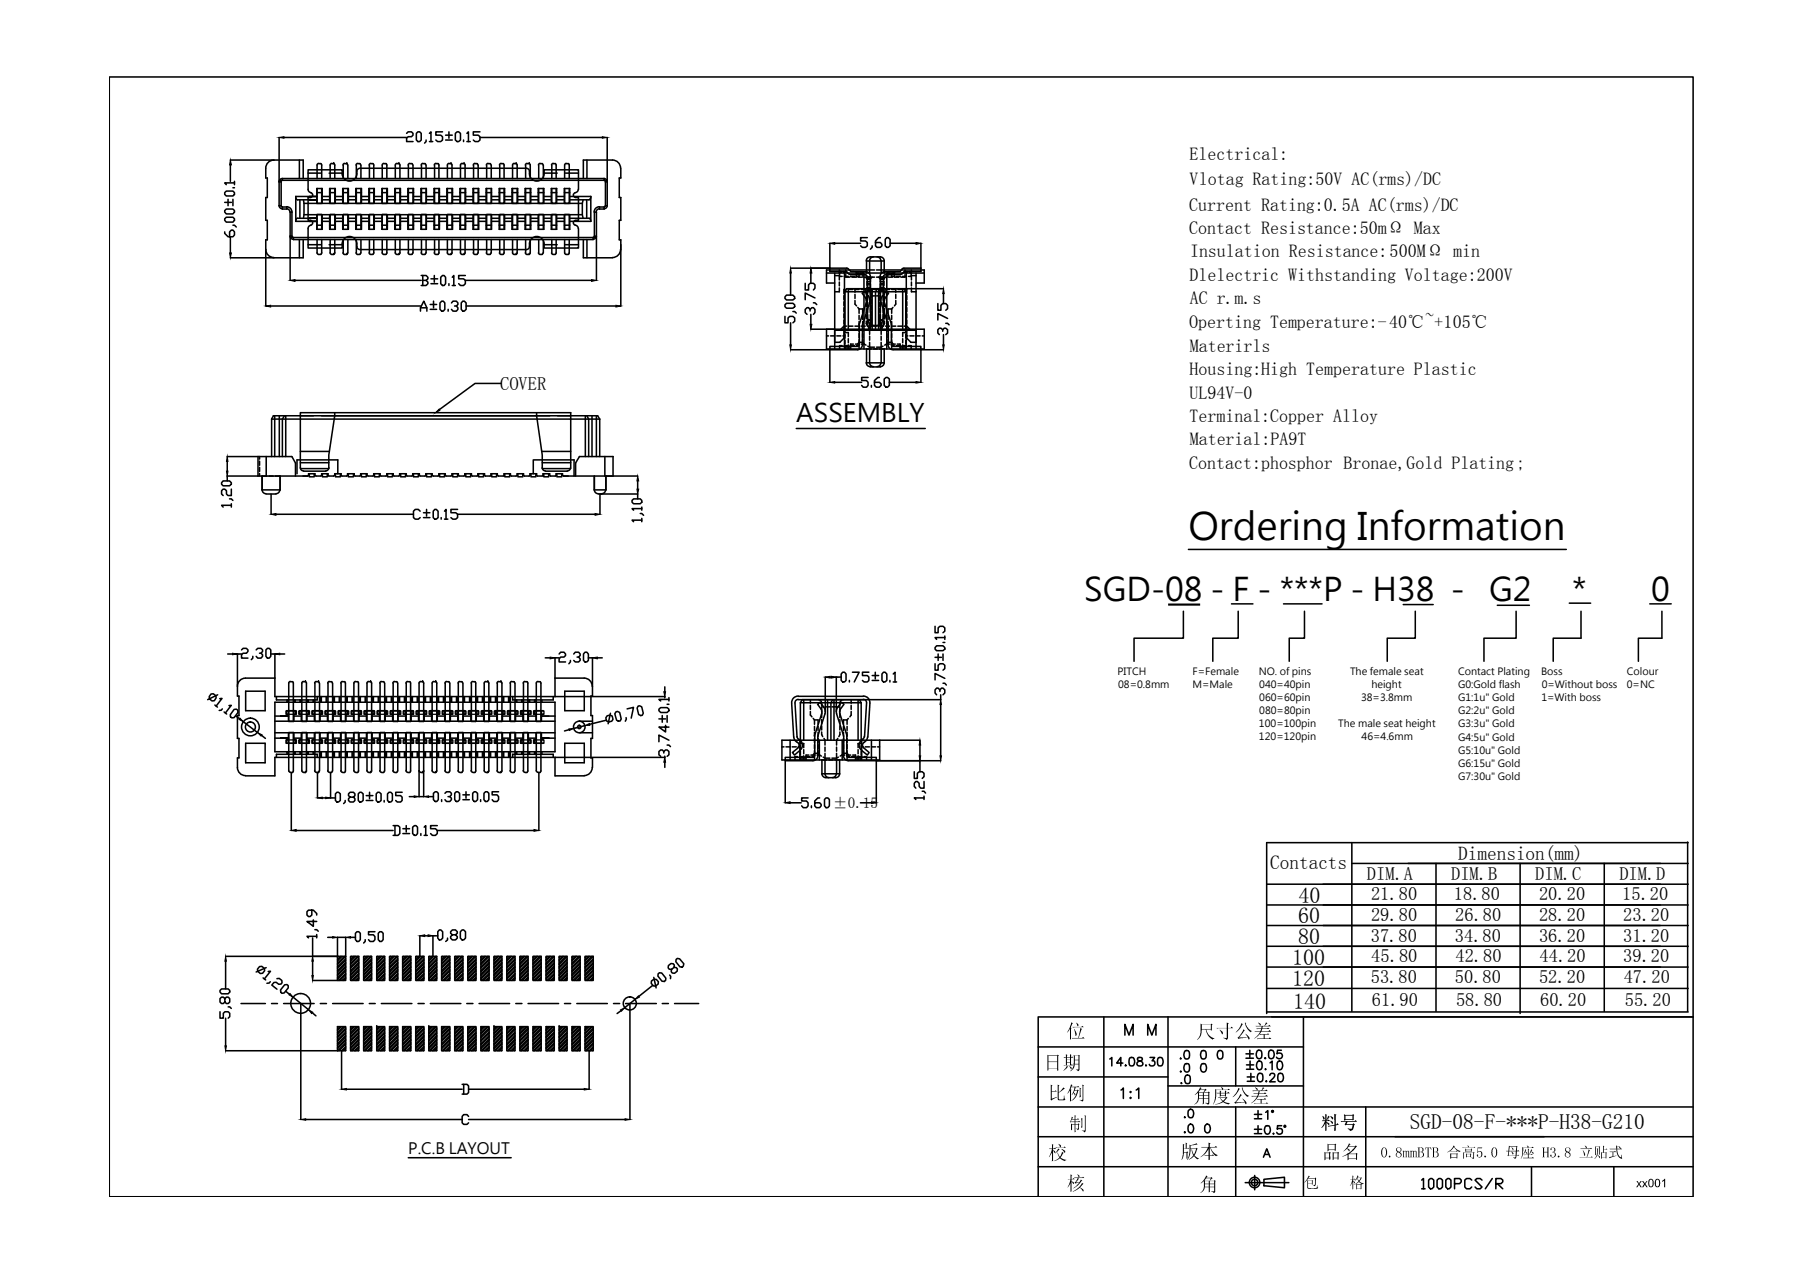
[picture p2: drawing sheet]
<svg xmlns="http://www.w3.org/2000/svg" width="297mm" height="210mm" viewBox="0 0 297 210" stroke-linecap="round" stroke-linejoin="round" font-family="sans-serif">
<defs><g id="words">
<text font-size="6.2" x="196.1" y="89.1">Ordering Information</text>
<g font-size="5.3">
<text x="178.9" y="99.2">SGD-08 - F - ***P - H38 -</text>
<text x="245.7" y="99.2">G2</text>
<text x="259.4" y="99.2">*</text>
<text x="272.5" y="99.2">0</text>
</g>
<text font-size="4.2" x="131.4" y="69.7">ASSEMBLY</text>
<g font-size="3.6">
<text x="214.3" y="149">40</text>
<text x="214.2" y="152.4">60</text>
<text x="214.2" y="155.8">80</text>
<text x="213.2" y="159.2">100</text>
<text x="213.2" y="162.7">120</text>
<text x="213.4" y="166.6">140</text>
</g>
<text font-size="3.5" x="232.7" y="186.3">SGD-08-F-***P-H38-G210</text>
<g font-size="3.2">
<text x="209.6" y="143.4">Contacts</text>
<text x="240.6" y="141.9">Dimension(mm)</text>
</g>
<g font-size="3">
<text x="196.3" y="26.4">Electrical:</text>
<text x="196.3" y="34.8">Current Rating:0.5A AC(rms)/DC</text>
<text x="196.3" y="30.6">Vlotag Rating:50V AC(rms)/DC</text>
<text x="196.3" y="38.6">Contact Resistance:50mΩ Max</text>
<text x="196.3" y="46.4">Dlelectric Withstanding Voltage:200V</text>
<text x="196.4" y="42.5">Insulation Resistance:500MΩ min</text>
<text x="196.3" y="50.2">AC r.m.s</text>
<text x="196.3" y="54.2">Operting Temperature:-40℃~+105℃</text>
<text x="196.3" y="58">Materirls</text>
<text x="82.5" y="64.3">COVER</text>
<text x="196.3" y="61.9">Housing:High Temperature Plastic</text>
<text x="196.3" y="65.8">UL94V-0</text>
<text x="196.3" y="69.6">Terminal:Copper Alloy</text>
<text x="196.2" y="77.4">Contact:phosphor Bronae,Gold Plating;</text>
<text x="196.3" y="73.5">Material:PA9T</text>
<text x="225.6" y="145.1">DIM.A</text>
<text x="226.3" y="148.5">21.80</text>
<text x="239.5" y="145.1">DIM.B</text>
<text x="239.9" y="148.5">18.80</text>
<text x="253.3" y="145.1">DIM.C</text>
<text x="254" y="148.5">20.20</text>
<text x="267.2" y="145.1">DIM.D</text>
<text x="267.7" y="148.5">15.20</text>
<text x="226.2" y="155.4">37.80</text>
<text x="226.3" y="152">29.80</text>
<text x="240.1" y="155.4">34.80</text>
<text x="240.1" y="152">26.80</text>
<text x="254" y="152">28.20</text>
<text x="254" y="155.4">36.20</text>
<text x="267.9" y="152">23.20</text>
<text x="267.9" y="155.4">31.20</text>
<text x="226.3" y="158.8">45.80</text>
<text x="240.2" y="158.8">42.80</text>
<text x="254.1" y="158.8">44.20</text>
<text x="267.9" y="158.8">39.20</text>
<text x="226.2" y="162.2">53.80</text>
<text x="226.4" y="166.1">61.90</text>
<text x="240.1" y="162.2">50.80</text>
<text x="240.3" y="166.1">58.80</text>
<text x="254" y="162.2">52.20</text>
<text x="254.2" y="166.1">60.20</text>
<text x="268" y="162.2">47.20</text>
<text x="268.1" y="166.1">55.20</text>
</g>
<text font-size="2.6" x="67.4" y="190.4">P.C.B LAYOUT</text>
<text font-size="2.5" x="137.4" y="133.3">±0.15</text>
<g font-size="1.7">
<text x="184.4" y="111.4">PITCH</text>
<text x="184.5" y="113.5">08=0.8mm</text>
<text x="196.8" y="111.4">F=Female</text>
<text x="196.8" y="113.6">M=Male</text>
<text x="207.7" y="111.4">NO. of pins</text>
<text x="207.8" y="113.6">040=40pin</text>
<text x="222.8" y="111.4">The female seat</text>
<text x="226.3" y="113.6">height</text>
<text x="240.6" y="111.4">Contact Plating</text>
<text x="240.6" y="113.6">G0:Gold flash</text>
<text x="254.3" y="111.3">Boss</text>
<text x="254.4" y="113.5">0=Without boss</text>
<text x="268.5" y="111.4">Colour</text>
<text x="268.5" y="113.5">0=NC</text>
<text x="207.8" y="120">100=100pin</text>
<text x="207.8" y="115.7">060=60pin</text>
<text x="207.8" y="117.8">080=80pin</text>
<text x="220.8" y="119.9">The male seat height</text>
<text x="224.6" y="115.7">38=3.8mm</text>
<text x="240.6" y="115.7">G1:1u&quot; Gold</text>
<text x="240.6" y="117.9">G2:2u&quot; Gold</text>
<text x="254.4" y="115.6">1=With boss</text>
<text x="207.8" y="122.1">120=120pin</text>
<text x="224.7" y="122">46=4.6mm</text>
<text x="240.6" y="120">G3:3u&quot; Gold</text>
<text x="240.6" y="122.2">G4:5u&quot; Gold</text>
<text x="240.6" y="124.4">G5:10u&quot; Gold</text>
<text x="240.6" y="126.5">G6:15u&quot; Gold</text>
<text x="240.6" y="128.6">G7:30u&quot; Gold</text>
</g>
</g></defs>
<g fill="none" stroke="#000" stroke-width=".25">
<path d="M18 12.7h261.4v184.8h-261.4zM37.1 33.4h1.1M37.1 36.1l.2-.2h1.1l.3 .2v.3l-.3 .3h-1.1l-.2-.3zM37.1 31.8l.2-.3h1.1l.3 .3v.3l-.3 .2h-1.1l-.2-.2zM37.1 38.3v.2l.5 .6h.8l.3-.3v-.5l-.3-.3h-.2l-.3 .3v.8M37.3 34.5h1.1l.3 .3v.2l-.3 .3h-1.1l-.2-.3v-.2zM37.6 32.9v1M38 26.4h12v3.1M38 27.2v2.7M38 39.1v2.6M38.4 31h.3M38.4 37.2h.3l.3 .3"/>
<path d="M38.4 32.9v1M38.7 29.9v.6M38.7 30.2h-1.6l.2 .3M43.9 27.8v1.6h.2v3.2h-.2v3.8h.2v3.2h-.2v10.9M45.2 26.4a1.33 1.33 0 0 0-1.3 1.3M46.1 22.7v11.2h.3v-3.9h-.3v-.3l.5-.2M46.1 33.9v.3l.5 .3M46.1 29.8h54.1M46.4 33.9l.2 .3M46.6 29.8l-.2 .2M46.6 29.8v-.3h53.1v.3M46.6 34.2h.7v.3h-.7z"/>
<path d="M46.9 22.7h20.2M47.3 34.5h.3l.2 .5M47.3 34.1a.87 .87 0 0 1 .9 .9M47.9 39l.1 .2 .4 .3M47.9 39.2h50.4M48.2 39l.2 .2M48.2 35h-.3v11.3M48.2 35v4h-.3M48.8 36.5h3.5h-1.3M48.8 32.4l.1 .4 .2 .2h3.2h-1.3M48.8 32.4h3.5h-1.3M48.8 32.4v4.1"/>
<path d="M49.4 26.4v3.1M49.4 39.5v3M49.5 33v3M50 39.5v3h-12M50.1 33l.1 .6-.1 2.4M50.2 35.4h45.9M50.2 33.6h45.9M50.8 28.6h2.2M51 36h1.3h-3.3l-.2 .5M51.2 36.4a.4 .4 0 0 1 .4 .3 .4 .4 0 0 1-.3 .5M51.2 32.6h-.4v3.8h.4M51.3 31.8a.4 .4 0 0 1 .3 .4 .4 .4 0 0 1-.4 .4"/>
<path d="M51.3 37.2l-.4 .2-.1 .3v3.2h5.7v-.6M52.3 35.4v2.4h.9v-2.4M52.3 37.2h.9M52.3 31.8h.9M52.3 31.1v2.5h.8v-2.5M52.3 37.8v-2.4h.8v2.4M52.3 27.3v2.2M52.3 39.5v2.2M52.6 27l-.3 .2M52.6 27h.4M52.9 27l.2 .2M53.1 27.3v2.2"/>
<path d="M53.1 39.5v2.2M53.2 33.6v-2.5h-.9v2.5M53.2 36.5h1.2M53.2 33h1.2M53.2 36h1.2M53.2 32.4h1.2M54.3 28.6h2.2M54.4 35.4v2.4h.9v-2.4M54.4 37.2h.9M54.4 31.8h.9M54.5 31.1v2.5h.7v-2.5M54.5 37.8v-2.4h.7v2.4"/>
<path d="M54.5 27.3v2.2M54.5 39.5v2.2M54.8 27l-.3 .2M54.8 27h.3M55.1 27h.1M55.1 27l.1 .2M55.2 27.3v2.2M55.2 39.5v2.2M55.3 36h1.3M55.3 32.4h1.3M55.3 33.6v-2.5h-.9v2.5M55.3 36.5h1.3"/>
<path d="M55.3 33h1.3M56.5 28.7v-.7h-5.7v3.3l.1 .2 .4 .3M56.5 28.7a1.21 1.21 0 0 0 1.2 1.2 1.21 1.21 0 0 0 1.2-1.2M56.6 35.4v2.4h.9v-2.4M56.6 37.2h.9M56.6 31.8h.9M56.6 31.1v2.5h.8v-2.5M56.6 37.8v-2.4h.8v2.4M56.6 27.3v2.2M56.6 39.5v2.2M56.9 27l-.3 .2M56.9 27h.3"/>
<path d="M57.2 27l.2 .2M57.2 27h.1M57.4 27.3v2.2M57.4 39.5v2.2M57.5 36h1.2M57.5 32.4h1.2M57.5 33.6v-2.5h-.9v2.5M57.5 36.5h1.2M57.5 33h1.2M58.7 35.4v2.4h.9v-2.4M58.7 37.2h.9M58.7 31.8h.9"/>
<path d="M58.8 31.1v2.5h.8v-2.5M58.8 37.8v-2.4h.8v2.4M58.8 27.3v2.2M58.8 39.5v2.2M59 27l-.2 .2M59.1 27h.3M59.4 27l.1 .2M59.4 27.8l-.4 .2-.1 .7M59.4 27.8h27.5M59.6 27.3v2.2M59.6 39.5v2.2M59.6 36h1.3"/>
<path d="M59.6 32.4h1.3M59.6 33.6v-2.5h-.9v2.5M59.6 36.5h1.3M59.6 33h1.3M60.9 35.4v2.4h.9v-2.4M60.9 37.2h.9M60.9 31.8h.9M61 31.1v2.5h.7v-2.5M61 37.8v-2.4h.7v2.4M61 27.3v2.2M61 39.5v2.2M61.2 27l-.3 .2"/>
<path d="M61.2 27h.4M61.5 27l.2 .2M61.7 27.3v2.2M61.7 39.5v2.2M61.8 36h1.2M61.8 32.4h1.2M61.8 33.6v-2.5h-.9v2.5M61.8 36.5h1.2M61.8 33h1.2M63 35.4v2.4h.9v-2.4M63 37.2h.9M63 31.8h.9"/>
<path d="M63.1 31.1v2.5h.7v-2.5M63.1 37.8v-2.4h.7v2.4M63.1 27.3v2.2M63.1 39.5v2.2M63.4 27l-.3 .2M63.4 27h.3M63.7 27l.1 .2M63.8 27.3v2.2M63.8 39.5v2.2M63.9 36h1.3M63.9 32.4h1.3M63.9 33.6v-2.5h-.9v2.5"/>
<path d="M63.9 36.5h1.3M63.9 33h1.3M65.2 35.4v2.4h.9v-2.4M65.2 37.2h.9M65.2 31.8h.9M65.2 31.1v2.5h.8v-2.5M65.2 37.8v-2.4h.8v2.4M65.2 27.3v2.2M65.2 39.5v2.2M65.5 27l-.3 .2M65.5 27h.3M65.8 27h.1"/>
<path d="M65.8 27l.2 .2M66 27.3v2.2M66 39.5v2.2M66.1 36h1.2M66.1 32.4h1.2M66.1 33.6v-2.5h-.9v2.5M66.1 36.5h1.2M66.1 33h1.2M67.1 22l.3-.2h.5l.3 .2v.3l-.3 .3h-.5l-.3 .2v.6h1.1M67.3 35.4v2.4h.9v-2.4M67.3 37.2h.9M67.3 31.8h.9"/>
<path d="M67.4 31.1v2.5h.8v-2.5M67.4 37.8v-2.4h.8v2.4M67.4 27.3v2.2M67.4 39.5v2.2M67.6 27l-.2 .2M67.6 27h.4M68 27l.1 .2M68.2 27.3v2.2M68.2 39.5v2.2M68.2 36h1.3M68.2 32.4h1.3M68.2 33.6v-2.5h-.9v2.5"/>
<path d="M68.2 36.5h1.3M68.2 33h1.3M68.7 22l.3-.2h.3l.2 .2v1.1l-.2 .3h-.3l-.3-.3zM69.5 35.4v2.4h.9v-2.4M69.5 37.2h.9M69.5 31.8h.9M69.6 31.1v2.5h.7v-2.5M69.6 37.8v-2.4h.7v2.4M69.6 27.3v2.2M69.6 39.5v2.2M69.8 27l-.3 .2M69.8 27h.3"/>
<path d="M70.1 27l.2 .2M70.3 23.1v.3l-.2 .2M70.3 27.3v2.2M70.3 39.5v2.2M70.4 36h1.2M70.4 32.4h1.2M70.4 33.6v-2.5h-.9v2.5M70.4 36.5h1.2M70.4 33h1.2M70.9 22l.2-.2v1.6M70.9 23.4h.5M71.6 35.4v2.4h.9v-2.4"/>
<path d="M71.6 37.2h.9M71.6 31.8h.9M71.7 31.1v2.5h.7v-2.5M71.7 37.8v-2.4h.7v2.4M71.7 27.3v2.2M71.7 39.5v2.2M71.9 27l-.2 .2M72 27h.3M72.3 27l.1 .2M72.4 27.3v2.2M72.4 39.5v2.2M72.5 36.5h1.2"/>
<path d="M72.5 36h1.2M72.5 33.6v-2.5h-.9v2.5M72.5 33h1.2M72.5 32.4h1.2M73 21.8h-1.1v.5h.8l.3 .3v.5l-.3 .3h-.5l-.3-.3M73.5 23.1h1.1M73.5 22.3h1.1M73.7 33.6v-2.5h1v2.5M73.7 35.4v2.4h1v-2.4M73.7 37.2h1M73.7 31.8h1M73.8 31.1v2.5h.8v-2.5"/>
<path d="M73.8 37.8v-2.4h.8v2.4M73.8 27.3v2.2M73.8 39.5v2.2M74.1 21.8v1M74.1 27l-.3 .2M74.1 27h.3M74.4 27h.1M74.4 27l.2 .2M74.6 27.3v2.2M74.6 39.5v2.2M74.7 36.5h1.2M74.7 36h1.2"/>
<path d="M74.7 33h1.2M74.7 32.4h1.2M75.1 22l.3-.2h.3l.3 .2v1.1l-.3 .3h-.3l-.3-.3zM75.9 35.4v2.4h.9v-2.4M75.9 33.6v-2.5h.9v2.5M75.9 37.2h.9M75.9 31.8h.9M76 31.1v2.5h.8v-2.5M76 37.8v-2.4h.8v2.4M76 27.3v2.2M76 39.5v2.2M76.3 27l-.3 .2"/>
<path d="M76.3 27h.3M76.5 23.1v.3M76.6 27h.1M76.6 27l.2 .2M76.8 27.3v2.2M76.8 39.5v2.2M76.8 32.4h1.3M76.8 36.5h1.3M76.8 36h1.3M76.8 33h1.3M77 22l.3-.2v1.6M77 23.4h.6"/>
<path d="M78.1 37.2h.9M78.1 31.8h.9M78.1 35.4v2.4h.9v-2.4M78.1 33.6v-2.5h.9v2.5M78.1 31.1v2.5h.8v-2.5M78.1 37.8v-2.4h.8v2.4M78.1 27.3v2.2M78.1 39.5v2.2M78.4 27l-.3 .2M78.4 27h.3M78.7 27l.2 .2M78.9 27.3v2.2"/>
<path d="M78.9 39.5v2.2M79 32.4h1.2M79 36.5h1.2M79 36h1.2M79 33h1.2M79.2 22.7h20.2M79.2 21.8h-1.1v.5h.8l.3 .3v.5l-.3 .3h-.5l-.3-.3M80.2 37.2h.9M80.2 31.8h.9M80.2 35.4v2.4h.9v-2.4M80.2 33.6v-2.5h.9v2.5M80.3 31.1v2.5h.8v-2.5"/>
<path d="M80.3 37.8v-2.4h.8v2.4M80.3 27.3v2.2M80.3 39.5v2.2M80.5 27l-.2 .2M80.6 27h.3M80.9 27l.1 .2M81.1 27.3v2.2M81.1 39.5v2.2M81.1 32.4h1.3M81.1 36.5h1.3M81.1 36h1.3M81.1 33h1.3"/>
<path d="M82.4 37.2h.9M82.4 31.8h.9M82.4 35.4v2.4h.9v-2.4M82.4 33.6v-2.5h.9v2.5M82.5 31.1v2.5h.7v-2.5M82.5 37.8v-2.4h.7v2.4M82.5 27.3v2.2M82.5 39.5v2.2M82.7 27l-.3 .2M82.7 27h.4M83 27l.2 .2M83.2 27.3v2.2"/>
<path d="M83.2 39.5v2.2M83.3 32.4h1.2M83.3 36.5h1.2M83.3 36h1.2M83.3 33h1.2M84.5 37.2h.9M84.5 31.8h.9M84.5 35.4v2.4h.9v-2.4M84.5 33.6v-2.5h.9v2.5M84.6 31.1v2.5h.7v-2.5M84.6 37.8v-2.4h.7v2.4M84.6 27.3v2.2"/>
<path d="M84.6 39.5v2.2M84.9 27l-.3 .2M84.9 27h.3M85.2 27h.1M85.2 27l.1 .2M85.3 27.3v2.2M85.3 39.5v2.2M85.4 32.4h1.3M85.4 36.5h1.3M85.4 36h1.3M85.4 33h1.3M86.7 35.4v2.4h.9v-2.4"/>
<path d="M86.7 33.6v-2.5h.9v2.5M86.7 37.2h.9M86.7 31.8h.9M86.7 31.1v2.5h.8v-2.5M86.7 37.8v-2.4h.8v2.4M86.7 27.3v2.2M86.7 39.5v2.2M86.8 27.8l.5 .2 .1 .7M87 27l-.3 .2M87 27h.3M87.3 27h.1M87.3 27l.2 .2"/>
<path d="M87.4 28.7a1.21 1.21 0 0 0 1.2 1.2 1.21 1.21 0 0 0 1.2-1.2M87.5 27.3v2.2M87.5 39.5v2.2M87.6 36.5h1.2M87.6 36h1.2M87.6 33h1.2M87.6 32.4h1.2M88.8 35.4v2.4h.9v-2.4M88.8 33.6v-2.5h.9v2.5M88.8 37.2h.9M88.8 31.8h.9M88.9 31.1v2.5h.8v-2.5"/>
<path d="M88.9 37.8v-2.4h.8v2.4M88.9 27.3v2.2M88.9 39.5v2.2M89.1 27l-.2 .2M89.2 27h.3M89.5 27l.1 .2M89.7 27.3v2.2M89.7 39.5v2.2M89.7 36.5h1.3M89.7 36h1.3M89.7 33h1.3M89.7 32.4h1.3"/>
<path d="M89.8 28.7v-.7h5.7v3.3M89.8 28.6h2.1M91 35.4v2.4h.9v-2.4M91 33.6v-2.5h.9v2.5M91 37.2h.9M91 31.8h.9M91.1 31.1v2.5h.7v-2.5M91.1 37.8v-2.4h.7v2.4M91.1 27.3v2.2M91.1 39.5v2.2M91.3 27l-.3 .2M91.3 27h.4"/>
<path d="M91.6 27l.2 .2M91.8 27.3v2.2M91.8 39.5v2.2M91.9 36.5h1.2M91.9 36h1.2M91.9 33h1.2M91.9 32.4h1.2M93.1 37.2h.9M93.1 31.8h.9M93.1 35.4v2.4h.9v-2.4M93.1 33.6v-2.5h.9v2.5M93.2 31.1v2.5h.7v-2.5"/>
<path d="M93.2 37.8v-2.4h.7v2.4M93.2 27.3v2.2M93.2 39.5v2.2M93.3 28.6h2.2M93.5 27l-.3 .2M93.5 27h.3M93.8 27l.1 .2M93.9 27.3v2.2M93.9 39.5v2.2M94 36.5h3.5M94 36h3.3l.2 .5M94 32.4h3.5"/>
<path d="M95 31.8a.4 .4 0 0 0-.4 .4 .4 .4 0 0 0 .4 .4M95 36.4a.4 .4 0 0 0-.4 .3 .4 .4 0 0 0 .4 .5l.4 .2v.3M95 32.6h.5v3.8h-.5M95.4 31.3v.2l-.4 .3M95.5 37.7v3.2h-5.7v-.6M96.1 33.6v1.8M96.1 35.4l.1 .6M96.2 33l-.1 .6M96.3 39.5v3h4.8M96.8 33v3M96.9 26.4v3.1M96.9 39.5v3"/>
<path d="M97.5 32.4v4.1M97.5 32.4v.2l-.3 .4h-3.2M98.1 39l-.2 .2v.3h-49.5v-.3M98.4 39l-.1 .2-.4 .3M98.4 39h-.3v-4h.3v11.3M98.9 34.1a.87 .87 0 0 0-.9 .9M98.9 34.5l-.4 .2-.1 .3M98.9 34.2h.8v.3h-.8zM99.7 29.5l.4 .2 .1 .3h-.3M99.7 29.8l.2 .2M99.9 33.9l-.2 .3M100.2 33.9l-.3 .5-.2 .1"/>
<path d="M100.2 22.7v11.2h-.3v-3.9M102.4 27.7a1.33 1.33 0 0 0-1.3-1.3h-4.8v3.1M102.4 27.8v1.6h-.2v3.2h.2v3.8h-.2v3.2h.2v10.9M143.1 39.2h-1.1v.6h.8l.3 .2v.6l-.3 .2h-.5l-.3-.2M145.3 39.2h-.3l-.5 .6v.8l.2 .2h.6l.2-.2v-.3l-.2-.3h-.8M146.3 39.2h.3l.3 .3v1.1l-.3 .2h-.3l-.2-.2v-1.1zM43.9 41.2a1.33 1.33 0 0 0 1.3 1.3M44.7 50.5h24.7M48.7 46.3h20.8M50.8 40.4h2.2M52.3 41.7l.2 .3h.5M53.1 41.7l-.2 .3"/>
<path d="M54.3 40.4h2.2M54.5 41.7l.3 .3M54.8 42h.3M55.1 42h.1M55.2 41.7l-.1 .3M56.6 41.7l.1 .3h.5M57.2 42h.1M57.4 41.7l-.2 .3M58.8 41.7l.1 .3h.5M58.9 40.7l.2 .4 .3 .1M58.9 40.2a1.21 1.21 0 0 0-1.2-1.2 1.21 1.21 0 0 0-1.2 1.2M58.9 40.3v.4"/>
<path d="M59.4 41.2h27.5M59.5 41.7l-.1 .3M60.9 41.7l.3 .3M61.2 42h.4M61.7 41.7l-.2 .3M63.1 41.7l.1 .3h.5M63.8 41.7l-.1 .3M65.2 41.7l.2 .3h.4M65.8 42h.1M66 41.7l-.2 .3M67.4 41.7l.2 .3M67.6 42h.4"/>
<path d="M68.1 41.7l-.1 .3M69.4 51.3v-.5l.5-1.1 .5 1.1v.5M69.4 50.8h1M69.5 41.7l.1 .3h.5M69.5 45.5h.8l.3 .3v.2l-.3 .3M69.8 46.3h.5l.3 .3v.2l-.3 .3h-.8M69.8 45.5v1.6M70.3 41.7l-.2 .3M71 51h1.1M71 50.2h1.1M71.1 46h1.1M71.1 46.8h1.1"/>
<path d="M71.5 49.7v1.1M71.7 41.7l.1 .3h.5M71.7 45.5v1.1M72.4 41.7l-.1 .3M72.9 49.7h.3l.2 .3v1l-.2 .3h-.3l-.3-.3v-1zM73 45.5h.3l.2 .3v1l-.2 .3h-.3l-.3-.3v-1zM73.8 41.7l.3 .3M74 51v.3M74.1 46.8v.3M74.1 42h.3M74.4 42h.1M74.5 50l.3-.3h.5l.3 .3v.2l-.3 .3h-.3"/>
<path d="M74.6 41.7l-.2 .3M74.6 45.8l.3-.3v1.6M74.6 47.1h.5M75.3 50.5l.3 .3v.2l-.3 .3h-.5l-.3-.3M76 41.7l.1 .3h.5M76.4 49.7h.2l.3 .3v1l-.3 .3h-.2l-.3-.3v-1zM76.6 42h.1M76.8 41.7l-.2 .3M76.8 46.3h20.8M76.8 45.5h-1.1v.5h.8l.3 .3v.5l-.3 .3h-.5l-.3-.3M76.9 50.5h24.7M78.1 41.7l.1 .3h.5"/>
<path d="M78.9 41.7l-.2 .3M80.3 41.7l.2 .3M80.6 42h.3M81 41.7l-.1 .3M82.4 41.7l.2 .3h.5M83.2 41.7l-.2 .3M84.6 41.7l.1 .3h.5M85.2 42h.1M85.3 41.7l-.1 .3M86.7 41.7l.3 .3M87 42h.3M87.3 42h.1"/>
<path d="M87.4 40.3v.4M87.4 40.7l-.3 .4-.3 .1M87.5 41.7l-.2 .3M88.9 41.7l.1 .3h.5M89.6 41.7l-.1 .3M89.8 40.2a1.21 1.21 0 0 0-1.2-1.2 1.21 1.21 0 0 0-1.2 1.2M89.8 40.4h2.1M91 41.7l.2 .3h.5M91.8 41.7l-.2 .3M93.2 41.7l.3 .3M93.3 40.4h2.2M93.5 42h.3"/>
<path d="M93.9 41.7l-.1 .3M102.4 41.2a1.33 1.33 0 0 1-1.3 1.3M129.5 50.3l.3-.2h1l.3 .2v.3l-.3 .3h-1l-.3-.3zM129.5 52.2v1.1h.5v-.8l.3-.3h.5l.3 .3v.5l-.3 .3M129.8 48.7h1l.3 .3v.2l-.3 .3h-1l-.3-.3v-.2zM130.5 45.1v3.6M130.5 53.3v3.6M130.5 44.3h9.2l.3 .1M130.5 57.7h6.4v5.4M130.8 51.4h.3l.3 .3M132.9 46.8v1.1h.5v-.9l.3-.2h.5l.3 .2v.6l-.3 .3M133.7 51.3v-.2l-.3-.3h-.2l-.3 .3v.5l.3 .3"/>
<path d="M133.7 51.1l.3-.3h.2l.3 .3v.5l-.3 .3M133.8 45.1v1.7M133.8 51.9v1.6M133.8 54.3h18.7v3.3h-16.1v-3.3M134.2 50h.3l.3 .3M134.5 49.2l-1.6-.8v1.1M136.4 55.4h.3M136.4 45.1h16.1M136.9 40.1v4.7h2.8l.4 .4 .3 .1M137.1 55.4h.6M137.7 45.1v12.5M137.7 40.1h4.3"/>
<path d="M137.7 45.5h.8M137.7 54.5h13.5M138.1 55.4h.7M138.5 44.9h.3M138.5 47.5v.6h-.8M138.5 44.5v.7M138.5 45.5v.7M138.5 46.5v.7M138.6 45.1v.5h.4M139 57h-.4v.6M139.1 55.4h.3M139.2 44.9h.4"/>
<path d="M139.3 53.8v2l-.7 .7h-.9M139.3 48.8v.7M139.3 49.8v.6M139.3 50.8v.6M139.3 51.8v.7M139.3 52.8v.7M139.3 53.8l-.7 .7M139.3 53.8h.4M139.3 57h.7M139.3 45.6h.7M139.4 45.1v12.5M139.4 57.4h1"/>
<path d="M139.4 57.2h1M139.4 54.9h.6v.7M139.4 48.1v6.7M139.4 55.1v.7M139.4 56.1v.7M139.4 57.1v.5M139.4 48.1h10.1M139.4 48.1l.3-.5h9.5l.3 .5M139.6 44.5v.5M139.6 45.3v.4h.6M139.7 47.8h-.4v.6M140 47.6v6.7"/>
<path d="M140 55.9v.7M140 56.9v.7M140 44.4l.4 .4h2.5M140.1 53.8h.7M140.1 47.8h.7M140.3 57h.7M140.3 45.6h.7M140.4 45.3l2.5 .1M140.6 45.7h.7M140.8 56.8h-.4v.8M141.1 53.8h.7M141.1 47.6v.6"/>
<path d="M141.1 48.6v.6M141.1 49.6v.6l.2 .3M141.1 47.8h.7M141.2 56.8h.7M141.3 45.1h.4M141.3 57h.5v.6M141.5 56.8l.3-.3h.6l.5 .5M141.6 50.7l.2 .3M141.6 45.7h.7M141.7 44.9h-.4v.8M141.8 51h.6v.7M141.8 45.1v.5h-.5"/>
<path d="M141.8 51v.7M141.8 52v.7M141.8 53.1v.6M141.8 54v.7M141.8 55v.7M141.8 56.1v.7M141.8 53.7v3.2M142 44.9h.4v.8M142 45.1h.4M142.1 53.8h.7M142.1 47.8h.7M142.2 56.8h.4"/>
<path d="M142.4 52v.7M142.4 53.1v.6M142.4 54v.7M142.4 55v.7M142.4 56.1v.7M142.4 47.6l.3 .1 .2 .2 .1 .7M142.6 45.1v12.5M142.6 45.7h.7M142.8 45.7l.3 .3h.5l.3-.3M142.8 45.4l.3 .2M142.8 44.8a.83 .83 0 0 1 .8 .8M143 59.9a.66 .66 0 0 0 .6 .6"/>
<path d="M143 49v.6M143 50v.6M143 50.9v.7M143 52v.6M143 53v.4l.1 .3M143 48.8h.3M143 49.8l-1.2 3.8M143 57.6v2.3h2.9M143 45.1v-2h2.9v2M143.1 45.7v.4M143.1 46.4v.7M143.1 47.4v.4"/>
<path d="M143.1 47.8h.7v.3M143.1 45.6l.1 6.9M143.1 47.9h.5M143.1 47.4h.5M143.1 47h.5M143.1 46.7h.5M143.1 46.5h.5M143.1 46.1h.5M143.1 45.9h.5M143.1 45.7h.5M143.1 53.8h.7M143.2 52.9v.8l.4 .8v-.6"/>
<path d="M143.2 47.8v.7M143.2 48.9v.6M143.2 49.9v.7M143.2 50.9v.7M143.2 51.9v.6M143.2 57.1l.3 .2M143.2 52.8h.5M143.3 52.8h.4M143.3 48.9a1.21 1.21 0 0 1 .2 1.1l-1.2 3.7v3.2a.83 .83 0 0 1-.8 .8h-4.6v-.5h4.6l.3-.3M143.3 48.9l-.6-.8-.4 .3 .7 1v.4M143.3 54l.2 .3v.9M143.4 53.3h.4"/>
<path d="M143.5 57.3h.8M143.5 57.6v2.3a.66 .66 0 0 0 .7 .6M143.5 43.1v2M143.5 55.5v.6M143.5 56.5v.8M143.6 48.8h.7M143.6 45.7h.7M143.6 45.6l.2 8h-.3l-.3-1.1M143.6 50.9v.7M143.6 51.9v.7M143.6 52.9v.7M143.7 53.7h.6"/>
<path d="M143.7 53.7l-.4 .2M143.7 47.8v.7M143.7 48.9v.6M143.7 49.9v.7M143.7 50.9v.7M143.7 51.9v.6M143.7 52.9v.8M143.8 48.4v.7M143.8 49.5v.6M143.8 50.4v.7M143.8 51.4v.7M143.8 52.5v.6"/>
<path d="M143.8 53.5v.3M143.8 53.8l-.7 .7M143.9 40.6v.2l-.3 .3M143.9 47.6v6.7M144.1 47.8h.7M144.1 53.8h.7M144.2 42.4a.66 .66 0 0 0-.7 .6M144.3 44.5h-7.9v2.2h1.3M144.6 48.8h.7M144.6 45.7h.7M144.6 53.7h.6M144.6 57.3h.8"/>
<path d="M144.6 44.5h7.9v2.2h-1.3M144.7 42.4a.66 .66 0 0 1 .7 .6M144.8 47.6l-.3 .5v6.2M145 47.6v6.7M145 45.7l.3 .3h.6l.2-.3M145.1 53.8h.7M145.1 47.8h.7M145.2 53.3h.3M145.2 53.7l.4 .2M145.2 47.8v.7M145.2 48.9v.6M145.2 49.9v.7"/>
<path d="M145.2 50.9v.7M145.2 51.9v.6M145.2 52.9v.8M145.2 52.8h.5M145.3 42.4a.66 .66 0 0 1 .6 .6M145.3 42.4h-1.7a.66 .66 0 0 0-.6 .6M145.3 45.6l-.1 8h.2l.3-1.1M145.3 50.9v.7M145.3 51.9v.7M145.3 52.9v.7M145.3 47.9h.5M145.3 47.4h.5"/>
<path d="M145.3 47h.5M145.3 46.7h.5M145.3 46.5h.5M145.3 46.1h.5M145.3 45.9h.5M145.3 45.7h.5M145.4 59.9a.66 .66 0 0 1-.7 .6M145.4 43.1v2M145.4 55.5v.6M145.4 56.5v.8M145.4 57.6v2.3M145.6 48.9l.6-.8 .4 .3-.7 1v.4"/>
<path d="M145.6 48.9a1.21 1.21 0 0 0-.2 1.1l1.2 3.7v3.2M145.6 54l-.2 .3v.9M145.6 48.8h.4M145.6 45.7h.7M145.7 57.1l-.3 .2M145.7 52.9v.8l-.4 .8v-.6M145.7 47.8v.7M145.7 48.9v.6M145.7 49.9v.7M145.7 50.9v.7M145.7 51.9v.6M145.8 45.6l-.1 6.9"/>
<path d="M145.9 45.7v.4M145.9 46.4v.7M145.9 47.4v.4M145.9 59.9a.66 .66 0 0 1-.6 .6M145.9 49.8l1.2 3.7M145.9 57.6v2.3M146 53v.4l-.2 .3M146 49v.6M146 50v.6M146 50.9v.7M146 52v.6M146 44.8a.83 .83 0 0 0-.8 .8"/>
<path d="M146.1 45.4l-.3 .2M146.1 53.8h.7M146.1 47.8h.7M146.3 56.8h.5M146.3 45.1v12.5M146.5 47.6l-.2 .1-.3 .2v.7M146.5 45.1h.4M146.6 56.9a.83 .83 0 0 0 .8 .8M146.6 52v.7M146.6 53.1v.6M146.6 54v.7M146.6 55v.7"/>
<path d="M146.6 56.1v.7M146.6 45.7h.7M146.9 40.1h4.3M146.9 44.9h-.4v.8M147.1 56.8h.6M147.1 53.4v3.5l.3 .3M147.1 53.8h.7M147.1 51h-.5v.7M147.1 45.1v.5h.5M147.1 51v.7M147.1 52v.7M147.1 53.1v.6"/>
<path d="M147.1 54v.7M147.1 55v.7M147.1 56.1v.7M147.1 47.8h.7M147.2 44.9h.4v.8M147.2 45.1h.4M147.4 50.7l-.3 .3M147.4 56.8l-.3-.3h-.5l-.6 .5M147.4 57.2h4.6v.5h-4.6M147.6 57h-.5v.6M147.7 45.7h.6M147.8 49.6v.6l-.2 .3"/>
<path d="M147.8 47.6v.6M147.8 48.6v.6M147.9 57h.7M147.9 45.6h.7M148.1 56.8h.4v.8M148.2 47.8h.6M148.2 53.8h.6M148.5 57.4h1M148.5 57.2h1M148.5 45.3l-2.4 .1M148.9 44.4l-.4 .4h-2.5M148.9 57h.7"/>
<path d="M148.9 45.6h.7M149 47.6v6.7M149 55.9v.7M149 56.9v.7M149.2 44.3l-.3 .1M149.2 47.8h.4v.6M149.2 47.6h6.5M149.2 44.3h2.8M149.2 53.8h.4M149.3 44.9h.4M149.3 45.3v.4h-.6M149.3 44.5v.5"/>
<path d="M149.5 54.9h-.5v.7M149.5 48.1v6.7M149.5 55.1v.7M149.5 56.1v.7M149.5 57.1v.5M149.5 55.4h.3M149.6 45.1v12.5M149.6 53.8v2l.7 .7h.9M149.6 48.8v.7M149.6 49.8v.6M149.6 50.8v.6M149.6 51.8v.7"/>
<path d="M149.6 52.8v.7M149.6 53.8l.7 .7M149.9 57h.5v.6M150.1 44.9h.3M150.1 55.4h.7M150.4 45.1v.5h-.5M150.4 47.5v.6h.8M150.4 44.5v.7M150.4 45.5v.7M150.4 46.5v.7M150.4 45.5h.8M151.2 55.4h.6"/>
<path d="M151.2 45.1v12.5M152 40.1v4.7h-2.8l-.4 .4-.3 .1M152.2 55.4h.3M154.8 50.1v1.1h.5v-.8l.3-.3h.5l.3 .3v.5l-.3 .3M155.6 54.4l.2-.2h.3l.3 .2v.6l-.3 .2M155.6 54.7v-.3l-.3-.2h-.3l-.2 .2v.6l.2 .2M155.7 48.4v1.7M155.7 55.2v1.7M155.7 57.7h-3.7v5.4M156.1 53.4h.3l.2 .2M156.4 52.5l-1.6-.8v1.1M36.8 79.4h1.1l.3 .3v.2l-.3 .3h-1.1l-.2-.3v-.2z"/>
<path d="M37.5 75.3h10.7l.6 1.1v2.2M37.5 76.1v1.7M42.6 75.3v3.3M42.8 75.3v.5M42.8 76.1v.7M42.8 77.1v.7M42.8 78.1v.5M43.3 78.6v2.2h2.9v-2.2M43.9 75.3v3.3M44.8 69.2v6.1M44.8 69.2h54.2M44.8 69.2l.3-.6h53.5l.4 .6"/>
<path d="M45.3 68.6v6.7M46.1 68.6v6.7M46.9 68.6l-.3 .6v6.1M47.1 68.6v6.7M49 78.2v-2.3h6.7v2.3M49.6 76.4h4.7M49.6 74.5h4.7M49.6 77.3h4.7M50.1 77.8h3.7M51 78.2v.5h.8v-.5M53.2 78.2v.5h.8v-.5M55.2 68.6l-.9 6.5v2.1l-.3 .4-.3 .1"/>
<path d="M55.2 68.1v.5h33.4M55.4 78.2v.5h.8v-.5M57.5 78.2v.5h.8v-.5M59.6 78.2v.5h.8v-.5M61.8 78.2v.5h.8v-.5M64 78.2v.5h.8v-.5M66.1 78.2v.5h.8v-.5M68.2 78.2v.5h.8v-.5M70.4 78.2v.5h.8v-.5M72.5 78.2v.5h.9v-.5M74.7 78.2v.5h.8v-.5M76.9 78.2v.5h.8v-.5"/>
<path d="M79 78.2v.5h.8v-.5M81.1 78.2v.5h.8v-.5M82.7 63.3h-4.3l-5.9 4.3M83.3 78.2v.5h.8v-.5M85.5 78.2v.5h.8v-.5M87.6 78.2v.5h.8v-.5M88 78.2v-2.3h6.7v2.7M88.6 68.1l.9 7v2.1l.2 .4 .3 .1M89.4 74.5h4.8M89.5 76.4h4.7M89.5 77.3h4.7M89.7 78.2v.5h.8v-.5"/>
<path d="M90 77.8h3.6M91.9 78.2v.5h.8v-.5M94.1 77.2l-.2 .4-.3 .1M94.2 77.2v-9.1h-44.6v9.1l.2 .4 .3 .1M95 78.6v-2.2l.6-1.1h5.6v3.3M96.6 68.6v6.7M96.8 68.6l.3 .6v6.1M97.7 68.6v6.7M98.1 78.6v2.2h1.9v-2.2M98.4 68.6v6.7M99 69.2v6.1M99.8 75.3v3.3"/>
<path d="M105.2 78.6h-12.2l-.2-.2v-.2h-1l-.2 .4h-.8l-.1-.4h-1.1l-.1 .4h-.8l-.1-.4h-1.1l-.2 .4h-.8l-.1-.4h-1.1v.2l-.1 .2h-.8l-.2-.4h-1l-.2 .4h-.8l-.1-.2v-.2h-1.1l-.1 .4h-.8l-.1-.4h-1.1l-.2 .4h-.8l-.1-.4h-1.1l-.1 .4h-.8l-.2-.4h-1v.2l-.2 .2h-.8l-.1-.4h-1.1l-.1 .4h-.8l-.2-.2v-.2h-1l-.2 .4h-.8l-.1-.4h-1.1l-.1 .4h-.8l-.2-.4h-1.1l-.1 .4h-.8l-.1-.4h-1.1l-.1 .4h-.8l-.2-.4h-1l-.2 .4h-.8l-.1-.2v-.2h-1.1l-.1 .4h-.8l-.1-.4h-1.1l-.2 .4h-.8l-.1-.4h-1.1v.2l-.1 .2h-.8l-.2-.4h-1l-.2 .4h-.8l-.1-.2v-.2h-1.1l-.1 .4h-13.3v.8M105.2 79.4v1.3M131.4 70.7h21.3M137.7 63.1h4.5M143.2 62.3h-1v.5h.8l.2 .3v.5l-.2 .3h-.6l-.2-.3M143.6 60.6h1.7M143.8 63.6v.3M145.1 62.3h-.2l-.6 .5v.8l.3 .3h.5l.3-.3v-.3l-.3-.2h-.8M145.9 62.5l.3-.2h.3l.3 .2v1.1l-.3 .3h-.3l-.3-.3zM146.8 63.1h4.4M37.9 82.3h.3l.2 .3M38.2 83.4h-1.6l.2 .3"/>
<path d="M38.2 80.7v1.1h-.6l-.2-.3v-.5l-.3-.3h-.3l-.2 .3v.5l.2 .3M38.2 83.1v.6M43.3 80.8a.66 .66 0 0 0 .6 .7M43.9 81.5h1.6M44.7 81.5v3.4M45.5 84.9h22.7M46.2 80.8a.66 .66 0 0 1-.7 .7M69.3 84.4l-.3-.3h-.5l-.3 .3v1l.3 .3h.5l.3-.3M69.9 85.4h1M69.9 84.6h1M70.4 84.1v1.1M71.7 84.1h.3l.3 .3v1l-.3 .3h-.3l-.2-.3v-1z"/>
<path d="M72.8 85.4v.3M73.4 84.4l.2-.3v1.6M73.4 85.7h.5M75.5 84.1h-1.1v.5h.8l.3 .3v.5l-.3 .3h-.5l-.3-.3M75.5 84.9h22.7M98.1 80.8a.66 .66 0 0 0 .6 .7M98.8 81.5h6.4v.8M99 81.5v3.4M99.9 80.8a.66 .66 0 0 1-.6 .7M104.3 82.6l.3-.3h1.1l.2 .3v.3l-.2 .2h-1.1l-.3-.2zM105.7 84.7h.2l.3 .3M105.9 85.8h-1.6l.3 .3"/>
<path d="M105.9 83.9h-1.6l.3 .3M105.9 83.7v.5M105.9 85.5v.6M196.1 90.7h62.4M203.2 99.6h3.6M211.8 99.6h6.4M231.6 99.8h4.9M247.1 99.9h5.3M259 99.5h3.5M272.3 99.6h3.5M34.8 114.5h.4l.4 .3 .1 .4-.3 .4-.4 .1-.4-.4-.1-.4zM35.5 116.3l.4 .4"/>
<path d="M35.9 114.7l-1.6 .8M36.3 115.3l.3-.1-.9 1.3M36.7 117l-.2 .2h-.3M37 117.5l.4 .3M37.6 107.9h.8M37.8 116.4h.4l-1 1.3M38.6 117.1l.4-.1 .2 .2 .1 .4-.7 .8-.3 .1-.3-.2v-.3zM38.9 118.1l.6 .5M39.9 107.2l.2-.2h.6l.2 .2v.3l-.2 .3h-.6l-.2 .2v.6h1M39.9 107.9h-.7v7h.2v3.2h-.2v3.7h.2v3.3h-.2v1.6M40.2 119.1l2.3 1.8M40.5 111.9a1.33 1.33 0 0 0-1.3 1.3"/>
<path d="M40.5 114.1h3.3v3.2h-3.3zM40.5 111.9h4.9M41.7 108.3v.3l-.2 .3M42.3 107.2l.2-.2h.6l.2 .2v.3l-.2 .3h-.3M43.1 107.8l.2 .2v.3l-.2 .3h-.6l-.2-.3M43.9 107.2l.2-.2h.3l.3 .2v1.1l-.3 .3h-.3l-.2-.3zM44.7 107.9h.7v7h64.3v.2M45.4 118.2h2.2h-1.3M45.4 115.9h46.2v8.2h-46.2zM45.4 119h46.2M45.6 114.9v.6h6.7v-.6M46.2 107.9h.8"/>
<path d="M47.4 115.5v.4M47.5 115.5v.4M47.6 117.9h-.3v-.6h1.5v.6h-.3M47.6 117.3v1.7M47.9 112.5l-.3 .2M47.9 112.5h.4M48.3 112.5l.1 .2M48.4 112.7v6.4h-.8v-6.4M48.5 117.3v1.7M48.5 118.2h1.2M48.6 115.5v.4M48.7 115.5v.4"/>
<path d="M49.5 115.5v.4M49.6 115.5v.4M49.7 117.9h-.2v-.6h1.5v.6h-.3M49.7 117.3v1.7M50.1 112.5l-.3 .2M50.1 112.5h.3M50.4 112.5h.1M50.4 112.5l.2 .2M50.6 112.7v6.4h-.8v-6.4M50.7 117.3v1.7M50.7 118.2h1.2M50.7 115.5v.4"/>
<path d="M50.9 115.5v.4M51.7 115.5v.4M51.8 115.5v.4M51.9 117.9h-.3v-.6h1.5v.6h-.3M51.9 117.3v1.7M52.2 112.5l-.3 .2M52.2 112.5h.4M52.5 112.5l.2 .2M52.6 112.5h.1M52.7 112.7v6.4h-.7v-6.4M52.8 117.3v1.7M52.8 118.2h1.2"/>
<path d="M52.9 114.9v1M53 114.9v1M53.8 114.9v1M54 114.9v1M54 117.9h-.3v-.6h1.5v.6h-.2M54 117.3v1.7M54.4 112.5l-.3 .2M54.4 112.5h.3M54.7 112.5l.1 .2M54.9 112.7v6.4h-.8v-6.4M55 117.3v1.7M55 118.2h1.2"/>
<path d="M55 114.9v1M55.2 114.9v1M56 114.9v1M56.1 114.9v1M56.2 117.9h-.3v-.6h1.5v.6h-.3M56.2 117.3v1.7M56.5 112.5l-.3 .2M56.5 112.5h.4M56.8 112.5l.2 .2M57 112.7v6.4h-.7v-6.4M57.1 117.3v1.7M57.1 118.2h1.3"/>
<path d="M57.2 114.9v1M57.3 114.9v1M58.1 114.9v1M58.3 114.9v1M58.4 117.9h-.3v-.6h1.4v.6h-.3M58.4 117.3v1.7M58.7 112.5l-.3 .2M58.7 112.5h.3M59 112.5l.2 .2M59.2 112.7v6.4h-.8v-6.4M59.2 117.3v1.7M59.2 118.2h1.3"/>
<path d="M59.3 114.9v1M59.5 114.9v1M60.3 114.9v1M60.4 114.9v1M60.5 117.9h-.3v-.6h1.5v.6h-.3M60.5 117.3v1.7M60.8 112.5l-.2 .2M60.9 112.5h.3M61.2 112.5h.1M61.2 112.5l.1 .2M61.3 112.7v6.4h-.7v-6.4M61.4 117.3v1.7"/>
<path d="M61.4 118.2h1.2M61.5 114.9v1M61.6 114.9v1M62.4 114.9v1M62.5 114.9v1M62.6 117.9h-.3v-.6h1.5v.6h-.2M62.6 117.3v1.7M63 112.5l-.3 .2M63 112.5h.3M63.3 112.5l.1 .2M63.5 112.7v6.4h-.8v-6.4M63.6 117.3v1.7"/>
<path d="M63.6 118.2h1.2M63.7 114.9v1M63.8 114.9v1M64.6 114.9v1M64.7 114.9v1M64.8 117.9h-.3v-.6h1.5v.6h-.3M64.8 117.3v1.7M65.1 112.5l-.3 .2M65.1 112.5h.4M65.4 112.5l.2 .2M65.6 112.7v6.4h-.7v-6.4M65.7 117.3v1.7"/>
<path d="M65.7 118.2h1.3M65.8 114.9v1M65.9 114.9v1M66.7 114.9v1M66.9 114.9v1M67 117.9h-.3v-.6h1.4v.6h-.3M67 117.3v1.7M67.3 112.5l-.3 .2M67.3 112.5h.3M67.6 112.5l.2 .2M67.8 112.7v6.4h-.8v-6.4M67.8 118.2h1.3"/>
<path d="M67.8 117.3v1.7M67.9 114.9v1M68.1 114.9v1M68.9 114.9v1M69 114.9v1M69.1 117.3v1.7M69.1 117.9h-.3v-.6h1.5v.6h-.3M69.4 112.5l-.2 .2M69.5 112.5h.2M69.7 112.5h.1M69.8 112.5l.1 .2M69.9 112.7v6.4h-.7v-6.4"/>
<path d="M70 118.2h1.2M70 117.3v1.7M70.1 114.9v1M70.2 114.9v1M71 114.9v1M71.1 114.9v1M71.2 117.3v1.7M71.2 117.9h-.2v-.6h1.4v.6h-.2M71.6 112.5l-.3 .2M71.6 112.5h.3M71.9 112.5h.1M71.9 112.5l.2 .2"/>
<path d="M72.1 112.7v6.4h-.8v-6.4M72.2 118.2h1.2M72.2 117.3v1.7M72.2 114.9v1M72.4 114.9v1M73.2 114.9v1M73.3 114.9v1M73.4 117.3v1.7M73.4 117.9h-.3v-.6h1.5v.6h-.3M73.7 112.5l-.3 .2M73.7 112.5h.4M74 112.5l.2 .2"/>
<path d="M74.2 112.7v6.4h-.7v-6.4M74.3 118.2h1.2M74.3 117.3v1.7M74.4 114.9v1M74.5 114.9v1M75.3 114.9v1M75.5 114.9v1M75.5 117.3v1.7M75.5 117.9h-.3v-.6h1.5v.6h-.3M75.9 112.5l-.3 .2M75.9 112.5h.3M76.2 112.5l.2 .2"/>
<path d="M76.4 112.7v6.4h-.8v-6.4M76.4 117.3v1.7M76.4 118.2h1.3M76.5 114.9v1M76.6 114.9v1M77.5 114.9v1M77.6 114.9v1M77.7 117.9h-.3v-.6h1.5v.6h-.3M77.7 117.3v1.7M78 112.5l-.3 .2M78 112.5h.4M78.4 112.5l.1 .2"/>
<path d="M78.5 112.7v6.4h-.7v-6.4M78.6 117.3v1.7M78.6 118.2h1.2M78.7 114.9v1M78.8 114.9v1M79.6 114.9v1M79.8 114.9v1M79.8 117.9h-.2v-.6h1.4v.6h-.2M79.8 117.3v1.7M80.2 112.5l-.3 .2M80.2 112.5h.3M80.5 112.5h.1"/>
<path d="M80.5 112.5l.2 .2M80.7 112.7v6.4h-.8v-6.4M80.8 117.3v1.7M80.8 118.2h1.2M80.8 114.9v1M81 114.9v1M81.8 114.9v1M81.9 114.9v1M82 117.9h-.3v-.6h1.5v.6h-.3M82 117.3v1.7M82.3 112.5l-.3 .2M82.3 112.5h.4"/>
<path d="M82.7 112.5h.1M82.7 112.5l.1 .2M82.8 112.7v6.4h-.7v-6.4M82.9 117.3v1.7M82.9 118.2h1.2M83 114.9v1M83.1 114.9v1M83.9 114.9v1M84.1 114.9v1M84.1 117.9h-.3v-.6h1.5v.6h-.2M84.1 117.3v1.7M84.5 112.5l-.3 .2"/>
<path d="M84.5 112.5h.3M84.8 112.5l.1 .2M85 112.7v6.4h-.8v-6.4M85.1 117.3v1.7M85.1 118.2h1.2M85.1 115.5v.4M85.3 115.5v.4M86.1 115.5v.4M86.2 115.5v.4M86.3 117.9h-.3v-.6h1.5v.6h-.3M86.3 117.3v1.7M86.6 112.5l-.3 .2"/>
<path d="M86.6 112.5h.4M86.9 112.5l.2 .2M87.1 112.7v6.4h-.7v-6.4M87.2 117.3v1.7M87.2 118.2h1.3M87.3 115.5v.4M87.4 115.5v.4M88.2 115.5v.4M88.4 115.5v.4M88.5 117.3v1.7M88.8 112.5l-.3 .2M88.8 112.5h.3"/>
<path d="M89.1 112.5l.2 .2M89.3 112.7v6.4h-.8v-6.4M89.3 118.2h2.3M89.3 117.9h.3M89.3 117.3v1.7M89.4 115.5v.4M89.6 117.3h-1.4v.6h.3M90 108.6h.8M91.3 114.9v.6h-6.7v-.6M91.6 111.9h4.8a1.33 1.33 0 0 1 1.3 1.3M92.3 107.9l.2-.3h.6l.2 .3v.3l-.2 .2h-.6l-.2 .3v.5h1M92.3 108.6h-.7v6.3"/>
<path d="M93.2 114.1h3.2v3.2h-3.2zM94.1 109v.2l-.2 .3M94.7 107.9l.2-.3h.6l.2 .3v.3l-.2 .2h-.3M95.5 108.4l.2 .3v.3l-.2 .2h-.6l-.2-.2M95.6 119h2.2M96.5 107.6h.3l.3 .3v1.1l-.3 .2h-.3l-.2-.2v-1.1zM96.5 119.7l-1.8 .5M97.1 108.6h.7v6.3h-.3v3.2h.3v3.7h-.3v3.3h.3v1.6M98.6 108.6h.8M100.1 118.8l-2.8 .7M100.2 118.1l.5-.1 .3 .2 .2 .5-.3 .3-.5 .1-.3-.1-.1-.5zM100.7 117.7l-.3 1.7"/>
<path d="M101.7 117.4h.2l.4 .2 .2 1-.2 .4h-.3l-.2-.2-.3-1zM103.3 118.4l.1 .3-.2 .3M103.5 117l1-.3-.3 1.8M105.3 116.5h.3l.3 .1 .3 1.1-.2 .3-.3 .1-.3-.2-.3-1zM108.7 117l.3-.2h1.1l.3 .2v.3l-.3 .3h-1.1l-.3-.3zM108.7 118.6h1.1M109.3 118.1v1.1M109.7 113.3v.8M109.8 119.7v1.1l-1.1-.8h1.7M110.1 116.2h.3M110.1 118.1v1.1M110.4 115.1v.6"/>
<path d="M110.4 115.4h-1.7l.3 .3M130.6 116l.4 5.6M131.2 116l.3 5.6 .2 .3a1.13 1.13 0 0 1 .3 1.9M131.7 114.9a1.08 1.08 0 0 0-1.1 1.1M131.7 115.4a.53 .53 0 0 0-.5 .6M131.7 114.9h10.8M132.1 116l.3-.5h9.4l.3 .5M132.1 116v6.6M132.1 116h10M132.6 115.5v6.6M133.7 115.5v.5M133.7 116.4v.7"/>
<path d="M133.7 117.4v.6l.3 .3M134.2 118.5l.2 .3M134.4 118.8h.6v.7M134.4 118.8v.7M134.4 119.9v.6M135 119.9v.6M135 115.5h.3l.2 .2 .1 .7M135.6 116.8v.6M135.6 117.7v.7M135.6 118.8v.6M135.6 119.8v.7M135.6 116.6h.3"/>
<path d="M135.6 117.7l-1.1 3.6M136 116.7a1.21 1.21 0 0 1 .1 1.1l-1.1 3.7v3.2a.83 .83 0 0 1-.9 .8M136 116.7l-.7-.8-.4 .3 .7 1v.4M136.2 111.7v5.7M136.3 116.6h.6M136.6 115.5v6.6M137 111.7h.2M137.3 116.6h.6M137.4 115.5l-.3 .5v6.1M137.6 115.5v6.6M138 117.8l1.2 3.7v3.2M138.2 116.7l.7-.8 .4 .3-.7 1v.4"/>
<path d="M138.2 116.7a1.21 1.21 0 0 0-.1 1.1M138.3 116.6h.3M138.6 117.7l1.1 3.6M138.6 116.8v.6M138.6 117.7v.7M138.6 118.8v.6M138.6 119.8v.7M138.8 111.7h-.8v5.7M139.1 110.9h.3l.2 .3v1.1l-.2 .2h-.3l-.3-.2v-1.1zM139.1 115.5h-.2l-.2 .2-.1 .7M139.2 119.9v.6M139.8 118.8h-.6v.7"/>
<path d="M139.8 118.8v.7M139.8 119.9v.6M140 118.5l-.2 .3M140.2 112.3v.2M140.5 117.4v.6l-.2 .3M140.5 115.5v.5M140.5 116.4v.7M140.7 110.9h1.1l-.8 1.6M141.6 115.5v6.6M142.1 116v6.6M142.5 115.4a.53 .53 0 0 1 .5 .6M142.5 114.9a1.08 1.08 0 0 1 1.1 1.1"/>
<path d="M143 116l-.3 5.6M143.4 110.9h-1.1v.6h.8l.3 .2v.6l-.3 .2h-.5l-.3-.2M143.6 116l-.4 5.6M143.9 112.3h1.1M143.9 111.5h1.1M144.4 110.9v1.1M145.8 110.9h.2l.3 .3v1.1l-.3 .2h-.2l-.3-.2v-1.1zM146.9 112.3v.2M147.4 111.2l.3-.3v1.6M147.4 112.5h.6M154.3 109.5v1.1h.5v-.8l.3-.3h.5l.3 .3v.5l-.3 .3M154.3 103.3v1.1h.5v-.8l.3-.3h.5l.3 .3v.6l-.3 .2"/>
<path d="M154.3 108.5h1.1M154.6 106.6h1l.3 .3v.2l-.3 .3h-1l-.3-.3v-.2zM154.8 107.9v1.1M155.1 114.1v-.3l-.3-.2h-.2l-.3 .2v.6l.3 .3M155.1 113.8l.3-.2h.2l.3 .2v.6l-.3 .3M155.2 114.7v.8h-23.5M155.2 116.3v8.4M155.6 112.7h.3l.3 .3M155.6 107.9v1.1M155.6 106h.3M155.9 111.9l-1.6-.8v1.1M155.9 105.2h-1.6l.3 .3"/>
<path d="M155.9 105v.5M195.3 100.9v4.4h-8.2v3.8M204.3 100.9v4.4h-4.2v3.8M215.3 100.9v4.4h-2.5v3.8M233.6 100.9v4.4h-4.7v3.8M250.2 100.9v4.4h-5.3v3.8M260.9 100.9v4.4h-4.6v3.8M274.3 100.9v4.4h-3.9v3.8M39.2 126.7a1.33 1.33 0 0 0 1.3 1.3M40.5 122.7h3.3v3.2h-3.3zM43.2 121.3l.6 .5M45.4 121.8h2.2h-1.3"/>
<path d="M45.4 120.9h46.2M47.4 124.1v.4M47.5 124.1v.4M47.6 122.1h-.3v.6h1.5v-.6h-.3M47.6 120.9v1.8M47.6 127.2l.3 .2M47.6 127.2v-6.3h.8v6.3M47.9 127.5h.4M48.1 127.5v9.5M48.4 127.2l-.1 .3M48.5 120.9v1.8M48.5 121.8h1.2"/>
<path d="M48.6 124.1v.4M48.7 124.1v.4M48.9 137h16M49.5 124.1v.4M49.6 124.1v.4M49.7 122.1h-.2v.6h1.5v-.6h-.3M49.7 120.9v1.8M49.8 127.2l.3 .2M49.8 127.2v-6.3h.8v6.3M50.1 127.5h.3M50.4 127.5h.1M50.6 127.2l-.2 .3"/>
<path d="M50.7 120.9v1.8M50.7 121.8h1.2M50.7 124.1v.4M50.9 124.1v.4M51.7 124.1v.4M51.8 124.1v.4M51.9 122.1h-.3v.6h1.5v-.6h-.3M51.9 120.9v1.8M51.9 127.2l.3 .2M52 127.2v-6.3h.7v6.3M52.2 127.5h.4M52.3 125v-.5h-6.7v.5"/>
<path d="M52.4 127.5v4.2M52.6 127.5h.1M52.7 127.2l-.2 .3M52.8 120.9v1.8M52.8 121.8h1.2M52.9 124.1v.9M53 124.1v.9M53.2 131.7h.5M53.8 124.1v.9M54 124.1v.9M54 122.1h-.3v.6h1.5v-.6h-.2M54 120.9v1.8"/>
<path d="M54.1 127.2l.3 .2M54.1 127.2v-6.3h.8v6.3M54.4 127.5h.3M54.5 127.5v4.2h.9M54.8 127.2l-.1 .3M55 120.9v1.8M55 121.8h1.2M55 124.1v.9M55.2 124.1v.9M55.4 131l.2-.3h.3l.3 .3v1.1l-.3 .2h-.3l-.2-.2zM56 124.1v.9M56.1 124.1v.9"/>
<path d="M56.2 122.1h-.3v.6h1.5v-.6h-.3M56.2 120.9v1.8M56.2 127.2l.3 .2M56.3 127.2v-6.3h.7v6.3M56.5 127.5h.4M57 132.1v.2l-.3 .3M57 127.2l-.2 .3M57.1 120.9v1.8M57.1 121.8h1.3M57.2 124.1v.9M57.3 124.1v.9M57.8 131.5l-.3-.2v-.3l.3-.3h.5l.3 .3v.3l-.3 .2h-.5l-.3 .3v.3l.3 .2h.5l.3-.2v-.3l-.3-.3"/>
<path d="M58.1 124.1v.9M58.3 124.1v.9M58.4 122.1h-.3v.6h1.4v-.6h-.3M58.4 120.9v1.8M58.4 127.2l.3 .2M58.4 127.2v-6.3h.8v6.3M58.7 127.5h.3M59.1 131l.3-.3h.2l.3 .3v1.1l-.3 .2h-.2l-.3-.2zM59.2 127.2l-.2 .3M59.2 120.9v1.8M59.2 121.8h1.3M59.3 124.1v.9"/>
<path d="M59.5 124.1v.9M60.3 124.1v.9M60.4 124.1v.9M60.4 132.1h1.1M60.4 131.3h1.1M60.5 122.1h-.3v.6h1.5v-.6h-.3M60.5 120.9v1.8M60.6 127.2l.2 .2M60.6 127.2v-6.3h.7v6.3M60.9 127.5h.3M61 130.7v1.1M61.2 127.5h.1"/>
<path d="M61.3 127.2l-.1 .3M61.4 120.9v1.8M61.4 121.8h1.2M61.5 124.1v.9M61.6 124.1v.9M62.1 131l.2-.3h.3l.3 .3v1.1l-.3 .2h-.3l-.2-.2zM62.4 124.1v.9M62.5 124.1v.9M62.6 122.1h-.3v.6h1.5v-.6h-.2M62.6 120.9v1.8M62.7 127.2l.3 .2M62.7 127.2v-6.3h.8v6.3"/>
<path d="M63 127.5h.3M63.4 132.1v.2M63.4 127.2l-.1 .3M63.6 120.9v1.8M63.6 121.8h1.2M63.7 124.1v.9M63.8 124.1v.9M63.9 131l.3-.3h.3l.3 .3v1.1l-.3 .2h-.3l-.3-.2zM64.6 124.1v.9M64.7 124.1v.9M64.8 120.9v1.8M64.8 122.1h-.3v.6h1.5v-.6h-.3"/>
<path d="M64.8 127.2l.3 .2M64.9 127.2v-6.3h.7v6.3M64.9 136.2h.8l.3 .3v1.1l-.3 .3h-.8M65.1 127.5h.4M65.2 136.2v1.7M65.6 127.2l-.2 .3M65.7 120.9v1.8M65.7 121.8h1.3M65.8 124.1v.9M65.9 124.1v.9M66.4 130.7h-1.1v.6h.8l.3 .2v.6l-.3 .2h-.5l-.3-.2M66.5 137.6h1.1"/>
<path d="M66.5 136.8h1.1M66.7 124.1v.9M66.9 124.1v.9M67 120.9v1.8M67 122.1h-.3v.6h1.4v-.6h-.3M67 127.2l.3 .2M67 127.2v-6.3h.8v6.3M67 136.2v1.1M67.3 127.5h.3M67.5 131.5h.8M67.8 127.2l-.2 .3M67.8 121.8h1.3"/>
<path d="M67.8 120.9v1.8M67.9 124.1v.9M68.1 124.1v.9M68.1 136.5l.3-.3h.2l.3 .3v1.1l-.3 .3h-.2l-.3-.3zM68.9 124.1v.9M69 124.1v.9M69.1 122.1h-.3v.6h1.5v-.6h-.3M69.1 120.9v1.8M69.2 127.2l.2 .2M69.2 120.9h.7v10.6h-.7zM69.5 127.5h.2M69.5 137.6v.3"/>
<path d="M69.7 127.5h.1M69.9 127.2l-.1 .3M70 121.8h1.2M70 136.5l.3-.3v1.7M70 120.9v1.8M70 137.9h.5M70.1 124.1v.9M70.2 124.1v.9M70.7 131.5h.8M71 124.1v.9M71.1 124.1v.9M71.2 122.1h-.2v.6h1.4v-.6h-.2"/>
<path d="M71.2 120.9v1.8M71.3 127.2l.3 .2M71.3 127.2v-6.3h.8v6.3M71.5 130.9l.3-.2h.3l.2 .2v1.1l-.2 .3h-.3l-.3-.3zM71.6 127.5h.3M71.9 127.5h.1M72.1 127.2l-.2 .3M72.2 121.8h1.2M72.2 137h15.9M72.2 120.9v1.8M72.2 136.2h-1.1v.6h.8l.3 .2v.6l-.3 .3h-.5l-.3-.3M72.2 124.1v.9"/>
<path d="M72.4 124.1v.9M72.9 132v.3M73.2 124.1v.9M73.3 124.1v.9M73.4 122.1h-.3v.6h1.5v-.6h-.3M73.4 120.9v1.8M73.4 127.2l.3 .2M73.4 130.9l.3-.2h.5l.3 .2v.3l-.3 .3h-.3M73.5 127.2v-6.3h.7v6.3M73.7 127.5h.4M74.2 127.2l-.2 .3M74.2 131.5l.3 .2v.3l-.3 .3h-.5l-.3-.3"/>
<path d="M74.3 121.8h1.2M74.3 120.9v1.8M74.4 124.1v.9M74.5 124.1v.9M75 130.9l.3-.2h.2l.3 .2v1.1l-.3 .3h-.2l-.3-.3zM75.3 124.1v.9M75.5 124.1v.9M75.5 122.1h-.3v.6h1.5v-.6h-.3M75.5 120.9v1.8M75.6 127.2l.3 .2M75.6 127.2v-6.3h.8v6.3M75.9 127.5h.3"/>
<path d="M76.4 127.2l-.2 .3M76.4 132h1.1M76.4 131.2h1.1M76.4 120.9v1.8M76.4 121.8h1.3M76.5 124.1v.9M76.6 124.1v.9M76.9 130.7v1M77.5 124.1v.9M77.6 124.1v.9M77.7 122.1h-.3v.6h1.5v-.6h-.3M77.7 120.9v1.8"/>
<path d="M77.7 127.2l.3 .2M77.8 127.2v-6.3h.7v6.3M78 130.9l.3-.2h.2l.3 .2v1.1l-.3 .3h-.2l-.3-.3zM78 127.5h.4M78.5 127.2l-.1 .3M78.6 120.9v1.8M78.6 121.8h1.2M78.7 124.1v.9M78.8 124.1v.9M79.3 132v.3M79.6 124.1v.9M79.8 124.1v.9"/>
<path d="M79.8 122.1h-.2v.6h1.4v-.6h-.2M79.8 120.9v1.8M79.9 130.9l.2-.2h.3l.3 .2v1.1l-.3 .3h-.3l-.2-.3zM79.9 127.2l.3 .2M79.9 127.2v-6.3h.8v6.3M80.2 127.5h.3M80.5 127.5h.1M80.7 127.2l-.2 .3M80.8 120.9v1.8M80.8 121.8h1.2M80.8 124.1v.9M81 124.1v.9"/>
<path d="M81.8 124.1v.9M81.9 124.1v.9M82 122.1h-.3v.6h1.5v-.6h-.3M82 120.9v1.8M82 127.2l.3 .2M82.1 127.2v-6.3h.7v6.3M82.3 130.7h-1.1v.5h.8l.3 .3v.5l-.3 .3h-.5l-.3-.3M82.3 127.5h.4M82.7 127.5h.1M82.8 127.2l-.1 .3M82.9 120.9v1.8M82.9 121.8h1.2"/>
<path d="M83 124.1v.9M83.1 124.1v.9M83.9 124.1v.9M84.1 124.1v.9M84.1 122.1h-.3v.6h1.5v-.6h-.2M84.1 120.9v1.8M84.2 127.2l.3 .2M84.2 127.2v-6.3h.8v6.3M84.5 127.5h.3M84.6 125v-.5h6.7v.5M84.9 127.2l-.1 .3M85.1 120.9v1.8"/>
<path d="M85.1 121.8h1.2M85.1 124.1v.4M85.3 124.1v.4M86.1 124.1v.4M86.2 124.1v.4M86.3 122.1h-.3v.6h1.5v-.6h-.3M86.3 120.9v1.8M86.3 127.2l.3 .2M86.4 127.2v-6.3h.7v6.3M86.6 127.5h.4M87.1 127.2l-.2 .3M87.2 120.9v1.8"/>
<path d="M87.2 121.8h1.3M87.3 124.1v.4M87.4 124.1v.4M88.2 124.1v.4M88.4 124.1v.4M88.5 122.1h-.3v.6h1.4M88.5 120.9v1.8M88.5 127.2l.3 .2M88.5 127.2v-6.3h.8v6.3M88.8 127.5h.3M88.9 127.5v9.5M89.3 127.2l-.2 .3"/>
<path d="M89.3 122.1h.3M89.3 120.9v1.8M89.4 124.1v.4M90.6 121.8h-1.3h2.3M91.6 125v3h4.8M93.2 122.7h3.2v3.2h-3.2zM93.9 120.4l-.7 .2M95.6 120.9h2.2M97.7 126.7a1.33 1.33 0 0 1-1.3 1.3M109.5 124.3v-.3l-.2-.2h-.3l-.3 .2v.6l.3 .2M109.5 124l.3-.2h.3l.3 .2v.6l-.3 .2M109.7 124.8v.2h-64.3v3h-4.9"/>
<path d="M109.7 125.8v.8M110.1 123h.3l.2 .2M110.4 122.1l-1.7-.8v1.1M129 123.2h.4M129.6 125.5v7M129.7 123.2h.7M130.4 122.1v3.3M130.4 132.5h1.8M130.7 123.2h.7M131 121.6a1.78 1.78 0 0 0 .8 1.1l.1 .4-.2 .3M131.6 124.9h-.4v.5M131.7 123.4l-.9 .8 .3 .4 .9-.8"/>
<path d="M131.7 123.2h.4M132 124.9h.6M132 122.1v3.3M132.1 122.7h.5v.7M132.1 123v.6M132.1 123.9v.7M132.1 124.9v.5M132.1 125h.9M132.1 125.2h.9M132.6 123.7v.7M132.6 124.7v.7M133 124.9h.6"/>
<path d="M133.3 131.7h-1v.5h.8l.2 .3v.5l-.2 .3h-.6l-.2-.3M133.5 124.6h-.5v.8M133.8 124.6h.7M133.9 133v.3M134 124.9h.4v.5M134.2 124.6l.2-.3h.6l.6 .5M134.2 125h-4.6v.5h4.6M134.4 120.8v.7M134.4 121.8v.7M134.4 122.9v.6M134.4 123.9v.7M134.4 124.7l-.3 .3"/>
<path d="M134.4 121.3v.1M134.5 121.5v3.2M134.8 124.6h.5M135 120.8v.7M135 121.8v.7M135 122.9v.6M135 123.9v.7M135.2 122.1v3.3M135.3 131.7h-.3l-.5 .5v.8l.2 .3h.6l.2-.3v-.3l-.2-.2h-.8M135.6 120.8v.4l.2 .4M135.6 127.7h3M135.6 127.7a.66 .66 0 0 0 .7 .6h1.6a.66 .66 0 0 0 .7-.6"/>
<path d="M135.6 125.4v2.3M135.8 124.9l.3 .2M136 121.8l.1 .3v.9M136.1 131.9l.2-.2h.3l.3 .2v1.1l-.3 .3h-.3l-.2-.3zM136.1 125.1h.8M136.1 125.4v2.3a.66 .66 0 0 0 .7 .6M136.1 123.3v.7M136.1 124.3v.8M137.3 125.1h.7M138 127.7a.66 .66 0 0 1-.6 .6M138 123.3v.7M138 124.3v.8"/>
<path d="M138 125.4v2.3M138.3 121.8l-.3 .3v.9M138.3 124.9l-.3 .2M138.6 125.4v2.3M138.6 120.8v.4l-.2 .4M138.9 124.6h.5M139 122.1v3.3M139.2 120.8v.7M139.2 121.8v.7M139.2 122.9v.6M139.2 123.9v.7M139.7 124.6h.7"/>
<path d="M139.7 121.3v3.4l.2 .2 4.7 .1v.5h-4.6a.83 .83 0 0 1-.8-.8M139.8 120.8v.7M139.8 121.8v.7M139.8 122.9v.6M139.8 123.9v.7M140 124.6l-.2-.3h-.6l-.6 .5M140.2 124.9h-.4v.5M140.5 124.9h.7M140.7 124.6h.5v.8M141.2 125h.9M141.2 125.2h.9M141.6 124.9h.6"/>
<path d="M141.6 123.7v.7M141.6 124.7v.7M142 132.5h1.8M142.1 123.2h.4M142.1 122.7h-.5v.7M142.1 123v.6M142.1 123.9v.7M142.1 124.9v.5M142.2 122.1v3.3M142.4 122a1.08 1.08 0 0 0-.2 1.8M142.5 123.4l.9 .8-.3 .4-.9-.8M142.6 124.9h.4v.5"/>
<path d="M142.6 122.5l-.3 .4 .2 .5M142.6 121.6l-.3 .4M142.8 123.2h.7M143.2 121.6a1.08 1.08 0 0 1-.6 .9M143.8 123.2h.7M143.8 122.1v3.3M144.8 123.2h.4M145.2 122.1v3.3h-16.2v-3.3h22.8M150.9 127.4v1.1h.5v-.9l.3-.2h.5l.3 .2v.6l-.3 .3M151.8 123v1.7M151.8 125.5v1.9M152.2 130.6h.3l.2 .3"/>
<path d="M152.5 131.7h-1.6l.2 .2M152.5 129v1.1h-.6l-.2-.3v-.5l-.3-.3h-.3l-.2 .3v.5l.2 .3M152.5 131.4v.5M155.2 125.5h-10.6v7M223.1 139.1v27.8M278.5 139v27.9M278.6 139.1h-69.6v28.1M37.2 158.6v4.6M37.2 157.8h18.5v-3.1h1.3v3.1l-1.3 1.4M42.8 159.5h.4l.4 .3 .1 .4-.4 .4-.4 .1-.4-.4v-.4zM43.9 159.7l-1.6 .7M51.5 150.2v.8l-.3 .3h-.3l-.2-.3v-.6l.2-.2h.8l.6 .5v.3"/>
<path d="M51.6 154.8v3M51.6 158.6v2.4M51.7 151.8v1.1l-1-.8h1.6M52 153.4h.3l.2 .3M52.3 154.2v.6M52.3 154.5h-1.6l.2 .3M54.1 154.7h.8M55.7 157.8h1.3v4h-1.3zM55.9 157.8l-.2 .2M56.2 157.8l-.5 .6M56.5 157.8l-.8 .8M56.8 157.8l-1.1 1.2"/>
<path d="M57 158.4l-1.3 1.4M57 159l-1.3 1.4M57 159.6l-1.3 1.4M57 158.2l-1.3 1.3M57 158.8l-1.3 1.4M57 159.4l-1.3 1.4M57.9 154.7h.8M57.9 157.8h1.3v4h-1.3zM58 157.8l-.1 .2M58.4 157.8l-.5 .6M58.6 157.8l-.7 .8M58.7 154l.2-.2h.3l.3 .2v1.1l-.3 .3h-.3l-.2-.3z"/>
<path d="M59 157.8l-1.1 1.2M59.2 157.8l-1.3 1.4M59.2 158.4l-1.3 1.4M59.2 159l-1.3 1.4M59.2 159.6l-1.3 1.4M59.2 158.2l-1.3 1.3M59.2 158.8l-1.3 1.4M59.2 159.4l-1.3 1.4M60 157.8h1.3v4h-1.3zM60.2 157.8l-.2 .2M60.3 155.1v.3l-.3 .2M60.6 157.8l-.6 .6"/>
<path d="M60.8 157.8l-.8 .8M61.2 157.8l-1.2 1.2M61.3 157.8l-1.3 1.4M61.3 158.4l-1.3 1.4M61.3 159l-1.3 1.4M61.3 159.6l-1.3 1.4M61.3 158.2l-1.3 1.3M61.3 158.8l-1.3 1.4M61.3 159.4l-1.3 1.4M61.9 153.7h-1.1v.6h.8l.3 .3v.5l-.3 .3h-.5l-.3-.3M62.2 157.8h1.3v4h-1.3zM62.3 157.8l-.1 .2"/>
<path d="M62.4 154l.3-.2h.3l.2 .2v1.1l-.2 .3h-.3l-.3-.3zM62.7 157.8l-.5 .6M62.9 157.8l-.7 .8M63.3 157.8l-1.1 1.2M63.5 157.8l-1.3 1.4M63.5 158.4l-1.3 1.4M63.5 159l-1.3 1.4M63.5 159.6l-1.3 1.4M63.5 158.2l-1.3 1.3M63.5 158.8l-1.3 1.4M63.5 159.4l-1.3 1.4M64.3 157.8h1.3v4h-1.3z"/>
<path d="M64.5 157.8l-.2 .2M64.8 157.8l-.5 .6M65 157.8l-.7 .8M65.5 157.8l-1.2 1.2M65.6 159l-1.3 1.4M65.6 157.8l-1.3 1.4M65.6 158.4l-1.3 1.4M65.6 159.6l-1.3 1.4M65.6 158.2l-1.3 1.3M65.6 158.8l-1.3 1.4M65.6 159.4l-1.3 1.4M66.4 157.8h1.4v4h-1.4z"/>
<path d="M66.6 157.8l-.2 .2M67 157.8l-.6 .6M67.2 157.8l-.8 .8M67.6 157.8l-1.2 1.2M67.8 157.8l-1.4 1.4M67.8 159l-1.4 1.4M67.8 158.4l-1.4 1.4M67.8 159.6l-1.4 1.4M67.8 158.2l-1.4 1.3M67.8 158.8l-1.4 1.4M67.8 159.4l-1.4 1.4M68.6 157.8h1.4v4h-1.4z"/>
<path d="M68.8 157.8l-.2 .2M69.2 157.8l-.6 .6M69.3 154.4v3.4M69.4 157.8l-.8 .8M69.7 157.8l-1.1 1.2M70 157.8l-1.4 1.4M70 158.4l-1.4 1.4M70 159l-1.4 1.4M70 159.6l-1.4 1.4M70 158.2l-1.4 1.3M70 158.8l-1.4 1.4M70 159.4l-1.4 1.4"/>
<path d="M70.1 154.4h.5M70.8 157.8h1.3v4h-1.3zM70.9 157.8l-.1 .2M71.3 157.8l-.5 .6M71.5 157.8l-.7 .8M71.9 157.8l-1.1 1.2M72.1 158.2l-1.3 1.3M72.1 157.8l-1.3 1.4M72.1 158.4l-1.3 1.4M72.1 159l-1.3 1.4M72.1 159.6l-1.3 1.4M72.1 158.8l-1.3 1.4"/>
<path d="M72.1 159.4l-1.3 1.4M72.2 154.4h-.8v3.4M72.5 153.5h.3l.2 .2v1.1l-.2 .3h-.3l-.3-.3v-1.1zM72.9 157.8h1.3v4h-1.3zM73 157.8l-.1 .2M73.4 157.8l-.5 .6M73.7 157.8l-.8 .8M73.9 154.8v.3l-.3 .3M74.1 157.8l-1.2 1.2M74.2 157.8l-1.3 1.4M74.2 158.4l-1.3 1.4M74.2 159l-1.3 1.4"/>
<path d="M74.2 159.6l-1.3 1.4M74.2 158.2l-1.3 1.3M74.2 158.8l-1.3 1.4M74.2 159.4l-1.3 1.4M74.7 154.3l-.3-.3v-.2l.3-.3h.5l.3 .3v.2l-.3 .3h-.5l-.3 .3v.2l.3 .3h.5l.3-.3v-.2l-.3-.3M75 157.8h1.4v4h-1.4zM75.2 157.8l-.2 .2M75.6 157.8l-.6 .6M75.8 157.8l-.8 .8M76 153.7l.3-.2h.2l.3 .2v1.1l-.3 .3h-.2l-.3-.3zM76.2 157.8l-1.2 1.2M76.4 157.8l-1.4 1.4"/>
<path d="M76.4 158.4l-1.4 1.4M76.4 159l-1.4 1.4M76.4 159.6l-1.4 1.4M76.4 158.2l-1.4 1.3M76.4 158.8l-1.4 1.4M76.4 159.4l-1.4 1.4M77.2 157.8h1.4v4h-1.4zM77.4 157.8l-.2 .2M77.7 157.8l-.5 .6M78 157.8l-.8 .8M78.3 157.8l-1.1 1.2M78.6 158.8l-1.4 1.4"/>
<path d="M78.6 157.8l-1.4 1.4M78.6 158.4l-1.4 1.4M78.6 159l-1.4 1.4M78.6 159.6l-1.4 1.4M78.6 158.2l-1.4 1.3M78.6 159.4l-1.4 1.4M79.4 157.8h1.3v4h-1.3zM79.5 157.8l-.1 .2M79.9 157.8l-.5 .6M80.1 157.8l-.7 .8M80.5 157.8l-1.1 1.2M80.7 158.8l-1.3 1.4"/>
<path d="M80.7 157.8l-1.3 1.4M80.7 158.4l-1.3 1.4M80.7 159l-1.3 1.4M80.7 159.6l-1.3 1.4M80.7 158.2l-1.3 1.3M80.7 159.4l-1.3 1.4M81.5 157.8h1.3v4h-1.3zM81.6 157.8l-.1 .2M82.1 157.8l-.6 .6M82.3 157.8l-.8 .8M82.7 157.8l-1.2 1.2M82.8 158.2l-1.3 1.3"/>
<path d="M82.8 157.8l-1.3 1.4M82.8 158.4l-1.3 1.4M82.8 159l-1.3 1.4M82.8 159.6l-1.3 1.4M82.8 158.8l-1.3 1.4M82.8 159.4l-1.3 1.4M83.6 157.8h1.4v4h-1.4zM83.8 157.8l-.2 .2M84.2 157.8l-.6 .6M84.4 157.8l-.8 .8M84.8 157.8l-1.2 1.2M85 157.8l-1.4 1.4"/>
<path d="M85 158.4l-1.4 1.4M85 159l-1.4 1.4M85 159.6l-1.4 1.4M85 158.2l-1.4 1.3M85 158.8l-1.4 1.4M85 159.4l-1.4 1.4M85.8 157.8h1.3v4h-1.3zM86 157.8l-.2 .2M86.3 157.8l-.5 .6M86.6 157.8l-.8 .8M86.9 157.8l-1.1 1.2M87.1 157.8l-1.3 1.4"/>
<path d="M87.1 158.4l-1.3 1.4M87.1 159l-1.3 1.4M87.1 159.6l-1.3 1.4M87.1 158.2l-1.3 1.3M87.1 158.8l-1.3 1.4M87.1 159.4l-1.3 1.4M87.9 157.8h1.4v4h-1.4zM88.1 157.8l-.2 .2M88.5 157.8l-.6 .6M88.7 157.8l-.8 .8M89.1 157.8l-1.2 1.2M89.3 157.8l-1.4 1.4"/>
<path d="M89.3 158.4l-1.4 1.4M89.3 159l-1.4 1.4M89.3 159.6l-1.4 1.4M89.3 158.2l-1.4 1.3M89.3 158.8l-1.4 1.4M89.3 159.4l-1.4 1.4M90.1 157.8h1.4v4h-1.4zM90.3 157.8l-.2 .2M90.7 157.8l-.6 .6M90.9 157.8l-.8 .8M91.3 157.8l-1.2 1.2M91.5 157.8l-1.4 1.4"/>
<path d="M91.5 158.4l-1.4 1.4M91.5 159l-1.4 1.4M91.5 159.6l-1.4 1.4M91.5 158.2l-1.4 1.3M91.5 158.8l-1.4 1.4M91.5 159.4l-1.4 1.4M92.3 157.8h1.3v4h-1.3zM92.4 157.8l-.1 .2M92.8 157.8l-.5 .6M93 157.8l-.7 .8M93.4 157.8l-1.1 1.2M93.6 158.2l-1.3 1.3"/>
<path d="M93.6 157.8l-1.3 1.4M93.6 158.4l-1.3 1.4M93.6 159l-1.3 1.4M93.6 159.6l-1.3 1.4M93.6 158.8l-1.3 1.4M93.6 159.4l-1.3 1.4M94.4 157.8h1.3v4h-1.3zM94.6 157.8l-.2 .2M94.9 157.8l-.5 .6M95.1 157.8l-.7 .8M95.6 157.8l-1.2 1.2M95.7 159l-1.3 1.4"/>
<path d="M95.7 157.8l-1.3 1.4M95.7 158.4l-1.3 1.4M95.7 159.6l-1.3 1.4M95.7 158.2l-1.3 1.3M95.7 158.8l-1.3 1.4M95.7 159.4l-1.3 1.4M96.5 157.8h1.4v4h-1.4zM96.7 157.8l-.2 .2M97.1 157.8l-.6 .6M97.3 157.8l-.8 .8M97.7 157.8l-1.2 1.2M97.9 157.8l-1.4 1.4"/>
<path d="M97.9 159l-1.4 1.4M97.9 158.4l-1.4 1.4M97.9 159.6l-1.4 1.4M97.9 158.2l-1.4 1.3M97.9 158.8l-1.4 1.4M97.9 159.4l-1.4 1.4M111.2 159.6l.4 .1 .2 .2-.1 .4-.4 .3h-.4l-.1-.2v-.4l.4-.4 .1-.3-.2-.3h-.4l-.4 .3v.4l.1 .2 .4 .1M111.6 158.3l.2-.1h.4l.6 .8v.4l-.2 .2-.4-.1-.7-.8zM209 145.9h69.6M209 149.3h69.6M209 152.7h69.6M209 156.2h69.6"/>
<path d="M209 159.6h69.6M223.1 142.5h55.5M237 142.5v24.4M250.9 142.5v24.7M264.7 142.5v24.4M36.3 163.4l.3-.2h1.1l.2 .2v.3l-.2 .3h-1.1l-.3-.3zM36.3 167v1h.6v-.8l.2-.2h.6l.2 .2v.6l-.2 .2M37.1 164.8l.3-.3h.3l.2 .3v.5l-.2 .3h-.3l-.3-.3v-.5l-.2-.3h-.3l-.3 .3v.5l.3 .3h.3l.2-.3M37.2 168v4.6M37.2 173.4h18.5M37.7 166.2h.2l.3 .2M39.8 165.6h4"/>
<path d="M43.4 161.4l.4 .3M44.3 160.3h.3l-1 1.2M44.6 162l-.2 .2-.4 .1M44.8 165.6h1M45.7 161.5h.4l.4 .3v.4l-.1 .2h-.4l-.4-.3h-.4l-.3 .5 .8 .6M46.8 165.6h5M47 162.5h.4l.2 .1v.4l-.7 .9h-.4l-.2-.2v-.3zM47.1 163.6l.7 .5M48.4 164.6l2.5 2M49.6 165.6v19.1M51.5 167.1l.6 .5M51.6 161.8h4.1"/>
<path d="M52.9 165.6h1M54.9 165.6h5M55.7 169.4h1.3v4h-1.3zM55.7 169.4h.1M56.1 169.4l-.4 .4M56.3 169.4l-.6 .6M56.7 169.4l-1 1M56.9 169.4l-1.2 1.2M57 172.3l-1.1 1.1M57 161.2l-.5 .6M57 173.3v.1M57 172.1l-1.3 1.3"/>
<path d="M57 160.7l-1.1 1.1M57 172.7l-.6 .7v6.3M57 160.2l-1.3 1.4M57 169.9l-1.3 1.3M57 170.5l-1.3 1.3M57 171.1l-1.3 1.4M57 171.7l-1.3 1.4M57 160l-1.3 1.4M57 169.7l-1.3 1.3M57 170.3l-1.3 1.3M57 170.9l-1.3 1.3M57 171.5l-1.3 1.3"/>
<path d="M57 161.5l-.3 .3M57 160.9l-.9 .9M57 172.9l-.4 .5M57.2 179.7h19.1M57.9 169.4h.1M57.9 169.4h1.3v4h-1.3zM58.3 169.4l-.4 .4M58.5 169.4l-.6 .6M58.9 169.4l-1 1M59.1 169.4l-1.2 1.2M59.2 160.9l-1 .9M59.2 172.3l-1.1 1.1"/>
<path d="M59.2 161.2l-.6 .6M59.2 173.3l-.1 .1M59.2 160.7l-1.2 1.1M59.2 172.1l-1.3 1.3M59.2 160.2l-1.3 1.4M59.2 169.9l-1.3 1.3M59.2 170.5l-1.3 1.3M59.2 171.1l-1.3 1.4M59.2 171.7l-1.3 1.4M59.2 160l-1.3 1.4M59.2 169.7l-1.3 1.3M59.2 170.3l-1.3 1.3"/>
<path d="M59.2 170.9l-1.3 1.3M59.2 171.5l-1.3 1.3M59.2 172.7l-.7 .7M59.2 161.5l-.4 .3M59.2 172.9l-.5 .5M60 169.4h.1M60 169.4h1.3v4h-1.3zM60.4 169.4l-.4 .4M60.6 169.4l-.6 .6M60.9 165.6h1M61 169.4l-1 1M61.2 169.4l-1.2 1.2"/>
<path d="M61.3 160.9l-.9 .9M61.3 172.9l-.4 .5M61.3 173.3l-.1 .1M61.3 160.7l-1.1 1.1M61.3 160.2l-1.3 1.4M61.3 169.9l-1.3 1.3M61.3 170.5l-1.3 1.3M61.3 171.1l-1.3 1.4M61.3 171.7l-1.3 1.4M61.3 160l-1.3 1.4M61.3 169.7l-1.3 1.3M61.3 170.3l-1.3 1.3"/>
<path d="M61.3 170.9l-1.3 1.3M61.3 171.5l-1.3 1.3M61.3 172.7l-.7 .7M61.3 172.1l-1.2 1.3M61.3 161.5l-.3 .3M61.3 172.3l-1 1.1M61.3 161.2l-.5 .6M62.2 169.4h.1M62.2 169.4h1.3v4h-1.3zM62.6 169.4l-.4 .4M62.8 169.4l-.6 .6M62.9 165.6h5.1"/>
<path d="M63.2 169.4l-1 1M63.4 169.4l-1.2 1.2M63.5 172.9l-.5 .5M63.5 173.3l-.1 .1M63.5 160.7l-1.2 1.1M63.5 172.7l-.7 .7M63.5 161.5l-.4 .3M63.5 172.1l-1.3 1.3M63.5 160.2l-1.3 1.4M63.5 169.9l-1.3 1.3M63.5 170.5l-1.3 1.3M63.5 171.1l-1.3 1.4"/>
<path d="M63.5 171.7l-1.3 1.4M63.5 160l-1.3 1.4M63.5 169.7l-1.3 1.3M63.5 170.3l-1.3 1.3M63.5 170.9l-1.3 1.3M63.5 171.5l-1.3 1.3M63.5 160.9l-1 .9M63.5 172.3l-1.1 1.1M63.5 161.2l-.6 .6M64.3 169.4h1.3v4h-1.3zM64.3 169.4h.1M64.7 169.4l-.4 .4"/>
<path d="M64.9 169.4l-.6 .6M65.3 169.4l-1 1M65.6 169.4l-1.3 1.2M65.6 161.2l-.5 .6M65.6 160.7l-1.1 1.1M65.6 172.7l-.6 .7M65.6 161.5l-.3 .3M65.6 172.1l-1.3 1.3M65.6 160.2l-1.3 1.4M65.6 169.9l-1.3 1.3M65.6 170.5l-1.3 1.3M65.6 171.1l-1.3 1.4"/>
<path d="M65.6 171.7l-1.3 1.4M65.6 160l-1.3 1.4M65.6 169.7l-1.3 1.3M65.6 170.3l-1.3 1.3M65.6 170.9l-1.3 1.3M65.6 171.5l-1.3 1.3M65.6 160.9l-.9 .9M65.6 172.9l-.4 .5M65.6 172.3l-1.1 1.1M65.6 173.3v.1M66.4 169.4h1.4v4h-1.4zM66.4 169.4h.1"/>
<path d="M66.9 169.4l-.5 .4M67.1 169.4l-.7 .6M67.5 169.4l-1.1 1M67.7 169.4l-1.3 1.2M67.8 172.3l-1.1 1.1M67.8 161.2l-.6 .6M67.8 172.7l-.7 .7M67.8 172.1l-1.3 1.3M67.8 161.5l-.4 .3M67.8 160.9l-1 .9M67.8 160.2l-1.4 1.4M67.8 169.9l-1.4 1.3"/>
<path d="M67.8 170.5l-1.4 1.3M67.8 171.1l-1.4 1.4M67.8 171.7l-1.4 1.4M67.8 160l-1.4 1.4M67.8 169.7l-1.4 1.3M67.8 170.3l-1.4 1.3M67.8 170.9l-1.4 1.3M67.8 171.5l-1.4 1.3M67.8 172.9l-.5 .5M67.8 173.3l-.1 .1M67.8 160.7l-1.2 1.1M68.6 169.4h.1"/>
<path d="M68.6 169.4h1.4v4h-1.4zM69 165.6h1M69 169.4l-.4 .4M69.2 169.4l-.6 .6M69.6 169.4l-1 1M69.8 169.4l-1.2 1.2M70 172.3l-1.1 1.1M70 161.2l-.6 .6M70 173.3l-.1 .1M70 172.1l-1.4 1.3M70 160l-1.4 1.4M70 160.2l-1.4 1.4"/>
<path d="M70 169.9l-1.4 1.3M70 170.5l-1.4 1.3M70 171.1l-1.4 1.4M70 171.7l-1.4 1.4M70 169.7l-1.4 1.3M70 170.3l-1.4 1.3M70 170.9l-1.4 1.3M70 171.5l-1.4 1.3M70 160.9l-1 .9M70 161.5l-.4 .3M70 172.9l-.5 .5M70 160.7l-1.2 1.1"/>
<path d="M70 172.7l-.8 .7M70.8 169.4h.1M70.8 169.4h1.3v4h-1.3zM71 165.6h5.1M71.2 169.4l-.4 .4M71.4 169.4l-.6 .6M71.8 169.4l-1 1M72 169.4l-1.2 1.2M72.1 173.3l-.1 .1M72.1 160.7l-1.2 1.1M72.1 172.1l-1.3 1.3M72.1 160l-1.3 1.4"/>
<path d="M72.1 160.2l-1.3 1.4M72.1 169.9l-1.3 1.3M72.1 170.5l-1.3 1.3M72.1 171.1l-1.3 1.4M72.1 171.7l-1.3 1.4M72.1 169.7l-1.3 1.3M72.1 170.3l-1.3 1.3M72.1 170.9l-1.3 1.3M72.1 171.5l-1.3 1.3M72.1 160.9l-1 .9M72.1 172.9l-.5 .5M72.1 161.5l-.4 .3"/>
<path d="M72.1 172.3l-1.1 1.1M72.1 161.2l-.6 .6M72.1 172.7l-.7 .7M72.9 169.4h1.3v4h-1.3zM72.9 169.4h.1M73.3 169.4l-.4 .4M73.6 169.4l-.7 .6M73.9 169.4l-1 1M74.1 169.4l-1.2 1.2M74.2 173.3l-.1 .1M74.2 160.7l-1.1 1.1M74.2 172.7l-.6 .7"/>
<path d="M74.2 160l-1.3 1.4M74.2 171.1l-1.3 1.4M74.2 160.2l-1.3 1.4M74.2 169.9l-1.3 1.3M74.2 170.5l-1.3 1.3M74.2 171.7l-1.3 1.4M74.2 169.7l-1.3 1.3M74.2 170.3l-1.3 1.3M74.2 170.9l-1.3 1.3M74.2 171.5l-1.3 1.3M74.2 161.5l-.3 .3M74.2 172.9l-.4 .5"/>
<path d="M74.2 172.3l-1 1.1M74.2 160.9l-.9 .9M74.2 161.2l-.5 .6M74.2 172.1l-1.2 1.3M75 169.4h1.4v4h-1.4zM75 169.4h.1M75.5 169.4l-.5 .4M75.7 169.4l-.7 .6M76.1 169.4l-1.1 1M76.3 178.9h.8l.2 .3v1.1l-.2 .2h-.8M76.3 169.4l-1.3 1.2M76.4 160.7l-1.2 1.1"/>
<path d="M76.4 172.7l-.7 .7M76.4 160l-1.4 1.4M76.4 171.1l-1.4 1.4M76.4 160.2l-1.4 1.4M76.4 169.9l-1.4 1.3M76.4 170.5l-1.4 1.3M76.4 171.7l-1.4 1.4M76.4 169.7l-1.4 1.3M76.4 170.3l-1.4 1.3M76.4 170.9l-1.4 1.3M76.4 171.5l-1.4 1.3M76.4 161.5l-.3 .3"/>
<path d="M76.4 161.2l-.6 .6M76.4 172.3l-1.1 1.1M76.4 160.9l-1 .9M76.4 172.9l-.5 .5M76.4 173.3l-.1 .1M76.4 172.1l-1.3 1.3M76.5 178.9v1.6M77 165.6h1M77.2 169.4h1.4v4h-1.4zM77.2 169.4h.1M77.3 179.7h19.1M77.6 169.4l-.4 .4"/>
<path d="M77.8 169.4l-.6 .6M78.2 169.4l-1 1M78.4 169.4l-1.2 1.2M78.6 172.7l-.8 .7M78.6 161.5l-.4 .3M78.6 172.3l-1.1 1.1M78.6 161.2l-.6 .6M78.6 173.3l-.1 .1M78.6 160.9l-1 .9M78.6 172.9l-.6 .5M78.6 160.7l-1.2 1.1M78.6 172.1l-1.4 1.3"/>
<path d="M78.6 160l-1.4 1.4M78.6 169.9l-1.4 1.3M78.6 171.1l-1.4 1.4M78.6 160.2l-1.4 1.4M78.6 170.5l-1.4 1.3M78.6 171.7l-1.4 1.4M78.6 169.7l-1.4 1.3M78.6 170.3l-1.4 1.3M78.6 170.9l-1.4 1.3M78.6 171.5l-1.4 1.3M79.1 165.6h5M79.4 169.4h1.3v4h-1.3z"/>
<path d="M79.4 169.4h.1M79.8 169.4l-.4 .4M80 169.4l-.6 .6M80.4 169.4l-1 1M80.6 169.4l-1.2 1.2M80.7 172.1l-1.3 1.3M80.7 161.5l-.4 .3M80.7 160.9l-1 .9M80.7 172.3l-1.1 1.1M80.7 161.2l-.6 .6M80.7 160.7l-1.2 1.1M80.7 173.3l-.1 .1"/>
<path d="M80.7 172.9l-.5 .5M80.7 172.7l-.7 .7M80.7 169.9l-1.3 1.3M80.7 171.1l-1.3 1.4M80.7 160.2l-1.3 1.4M80.7 170.5l-1.3 1.3M80.7 171.7l-1.3 1.4M80.7 160l-1.3 1.4M80.7 169.7l-1.3 1.3M80.7 170.3l-1.3 1.3M80.7 170.9l-1.3 1.3M80.7 171.5l-1.3 1.3"/>
<path d="M81.5 169.4h.1M81.5 169.4h1.3v4h-1.3zM81.9 169.4l-.4 .4M82.1 169.4l-.6 .6M82.5 169.4l-1 1M82.7 169.4l-1.2 1.2M82.8 172.1l-1.2 1.3M82.8 160l-1.3 1.4M82.8 160.2l-1.3 1.4M82.8 169.9l-1.3 1.3M82.8 170.5l-1.3 1.3M82.8 171.1l-1.3 1.4"/>
<path d="M82.8 171.7l-1.3 1.4M82.8 169.7l-1.3 1.3M82.8 170.3l-1.3 1.3M82.8 170.9l-1.3 1.3M82.8 171.5l-1.3 1.3M82.8 160.9l-.9 .9M82.8 172.9l-.4 .5M82.8 173.3l-.1 .1M82.8 160.7l-1.1 1.1M82.8 172.3l-1 1.1M82.8 161.2l-.5 .6M82.8 172.7l-.6 .7"/>
<path d="M82.8 161.5l-.3 .3M83.6 169.4h.1M83.6 169.4h1.4v4h-1.4zM84.1 169.4l-.5 .4M84.3 169.4l-.7 .6M84.7 169.4l-1.1 1M84.9 169.4l-1.3 1.2M85 160l-1.4 1.4M85 160.2l-1.4 1.4M85 169.9l-1.4 1.3M85 170.5l-1.4 1.3M85 171.1l-1.4 1.4"/>
<path d="M85 171.7l-1.4 1.4M85 169.7l-1.4 1.3M85 170.3l-1.4 1.3M85 170.9l-1.4 1.3M85 171.5l-1.4 1.3M85 172.9l-.5 .5M85 173.3l-.1 .1M85 160.7l-1.2 1.1M85 172.7l-.7 .7M85 172.3l-1.1 1.1M85 161.2l-.6 .6M85 172.1l-1.3 1.3"/>
<path d="M85 161.5l-.4 .3M85 160.9l-.9 .9M85.1 165.6h1M85.8 169.4h1.3v4h-1.3zM85.8 169.4h.1M86.2 169.4l-.4 .4M86.4 169.4l-.6 .6M86.8 169.4l-1 1M87.1 169.4l-1.3 1.2M87.1 160l-1.3 1.4M87.1 160.2l-1.3 1.4M87.1 169.9l-1.3 1.3"/>
<path d="M87.1 170.5l-1.3 1.3M87.1 171.1l-1.3 1.4M87.1 171.7l-1.3 1.4M87.1 169.7l-1.3 1.3M87.1 170.3l-1.3 1.3M87.1 170.9l-1.3 1.3M87.1 171.5l-1.3 1.3M87.1 161.5l-.3 .3M87.1 172.9l-.4 .5M87.1 165.6h5.1M87.1 161.2l-.5 .6M87.1 160.7l-1.1 1.1"/>
<path d="M87.1 172.7l-.6 .7M87.1 172.3l-1.1 1.1M87.1 173.3v.1M87.1 172.1l-1.3 1.3M87.1 160.9l-.9 .9M87.9 169.4h1.4v4h-1.4zM87.9 169.4h.1M88.4 169.4l-.5 .4M88.6 169.4l-.7 .6M89 169.4l-1.1 1M89.2 169.4l-1.3 1.2M89.3 161.5l-.4 .3"/>
<path d="M89.3 172.9l-.5 .5M89.3 172.3l-1.1 1.1M89.3 161.2l-.6 .6M89.3 172.7l-.7 .7M89.3 172.1l-1.3 1.3M89.3 173.3l-.1 .1M89.3 160.7l-1.2 1.1M89.3 160l-1.4 1.4M89.3 160.2l-1.4 1.4M89.3 169.9l-1.4 1.3M89.3 170.5l-1.4 1.3M89.3 171.1l-1.4 1.4"/>
<path d="M89.3 171.7l-1.4 1.4M89.3 169.7l-1.4 1.3M89.3 170.3l-1.4 1.3M89.3 170.9l-1.4 1.3M89.3 171.5l-1.4 1.3M89.3 160.9l-1 .9M90.1 169.4h.1M90.1 169.4h1.4v4h-1.4zM90.5 169.4l-.4 .4M90.7 169.4l-.6 .6M91.1 169.4l-1 1M91.3 169.4l-1.2 1.2"/>
<path d="M91.5 161.5l-.4 .3M91.5 160.9l-1 .9M91.5 172.3l-1.1 1.1M91.5 161.2l-.6 .6M91.5 172.1l-1.3 1.3M91.5 160.2l-1.4 1.4M91.5 169.9l-1.4 1.3M91.5 170.5l-1.4 1.3M91.5 171.1l-1.4 1.4M91.5 171.7l-1.4 1.4M91.5 160l-1.4 1.4M91.5 169.7l-1.4 1.3"/>
<path d="M91.5 170.3l-1.4 1.3M91.5 170.9l-1.4 1.3M91.5 171.5l-1.4 1.3M91.5 160.7l-1.2 1.1M91.5 173.3l-.2 .1M91.5 172.7l-.8 .7M91.5 172.9l-.5 .5M92.3 169.4h.1M92.3 169.4h1.3v4h-1.3zM92.7 169.4l-.4 .4M92.9 169.4l-.6 .6M93.2 165.6h1"/>
<path d="M93.3 169.4l-1 1M93.5 169.4l-1.2 1.2M93.6 160.9l-1 .9M93.6 161.2l-.6 .6M93.6 173.3l-.1 .1M93.6 160.7l-1.2 1.1M93.6 172.1l-1.3 1.3M93.6 160.2l-1.3 1.4M93.6 169.9l-1.3 1.3M93.6 170.5l-1.3 1.3M93.6 171.1l-1.3 1.4M93.6 171.7l-1.3 1.4"/>
<path d="M93.6 160l-1.3 1.4M93.6 169.7l-1.3 1.3M93.6 170.3l-1.3 1.3M93.6 170.9l-1.3 1.3M93.6 171.5l-1.3 1.3M93.6 172.7l-.7 .7M93.6 161.5l-.4 .3M93.6 172.9l-.5 .5M93.6 172.3l-1.1 1.1M94.4 169.4h.1M94.4 169.4h1.3v4h-1.3zM94.8 169.4l-.4 .4"/>
<path d="M95 169.4l-.6 .6M95.2 165.6h5M95.4 169.4l-1 1M95.7 169.4l-1.3 1.2M95.7 172.9l-.4 .5M95.7 173.3v.1M95.7 160.7l-1.1 1.1M95.7 172.7l-.6 .7M95.7 172.1l-1.3 1.3M95.7 160l-1.3 1.4M95.7 160.2l-1.3 1.4M95.7 169.9l-1.3 1.3"/>
<path d="M95.7 170.5l-1.3 1.3M95.7 171.1l-1.3 1.4M95.7 171.7l-1.3 1.4M95.7 169.7l-1.3 1.3M95.7 170.3l-1.3 1.3M95.7 170.9l-1.3 1.3M95.7 171.5l-1.3 1.3M95.7 161.5l-.3 .3M95.7 160.9l-.9 .9M95.7 172.3l-1 1.1M95.7 161.2l-.5 .6M96.5 169.4h1.4v4h-1.4z"/>
<path d="M96.5 169.4h.1M97 169.4l-.5 .4M97.2 169.4l-.7 .6M97.6 169.4l-1.1 1M97.8 169.4l-1.3 1.2M97.9 172.9l-.5 .5M97.9 160.7l-1.2 1.1M97.9 172.7l-.7 .7v6.3M97.9 160l-1.4 1.4M97.9 160.2l-1.4 1.4M97.9 169.9l-1.4 1.3M97.9 170.5l-1.4 1.3"/>
<path d="M97.9 171.1l-1.4 1.4M97.9 171.7l-1.4 1.4M97.9 169.7l-1.4 1.3M97.9 170.3l-1.4 1.3M97.9 170.9l-1.4 1.3M97.9 171.5l-1.4 1.3M97.9 161.5l-.3 .3M97.9 172.1l-1.3 1.3M97.9 160.9l-1 .9M97.9 161.2l-.6 .6M97.9 172.3l-1.1 1.1M97.9 173.3l-.1 .1"/>
<path d="M101.2 165.6h1.1M102.5 166.8l-.7 .5M103.2 165.6h5.1M104 165.6v19.1M104.8 164.9l-1.7 1.4M107.5 161.9l.4-.3h.4l.4 .4-.1 .4-.4 .3h-.4l-.3-.4zM107.7 162.6l-2.3 1.8M107.9 161.3l.4 1.7M108.6 160.7l.2-.2 .4 .1 .7 .8-.1 .4-.2 .2-.4-.1-.6-.8zM109.3 165.6h1M110.5 160.9l.2 .2-.1 .4M111.3 165.6h4"/>
<path d="M171.3 177.7h21.4M171.3 172.8h43.8M182.2 167.8v29.7M183.1 174.8l.4-.3v1.4M185 179.9l.4-.4v1.8M185.3 175.4h-1l.7-.9v1.4M185.6 170.8v-1.8l.7 1.8 .7-1.8v1.8M185.8 175.8v.1h-.1zM186.5 174.5a.51 .51 0 0 1 .7 .3 .7 .7 0 0 1-.5 1.1h-.2l-.1-.3-.1-.5zM187.5 179.9l.4-.4v1.8M187.8 174.5l-.1 .2 .1 .3 .4 .1a.4 .4 0 0 1 .4 .4 .4 .4 0 0 1-.3 .4h-.3a.4 .4 0 0 1-.4-.5 .4 .4 0 0 1 .4-.3l.4-.1 .1-.3a.52 .52 0 0 0-.7-.2zM189.1 175.8l.1 .1h-.1z"/>
<path d="M189.4 170.8v-1.8l.7 1.8 .7-1.8v1.8M189.8 174.5h.7l-.4 .5a.44 .44 0 0 1 .5 .6 .44 .44 0 0 1-.6 .3h-.2l-.1-.3M191.2 174.5a.51 .51 0 0 1 .7 .3 .7 .7 0 0 1-.5 1.1h-.2l-.2-.3v-.5zM192.7 167.8v29.7M192.7 179.2h22.4M194.8 176.8h.1v.1zM194.8 174.6l.1 .1-.1 .1zM194.9 178.7l.1 .1h-.1zM195.6 175.6a.51 .51 0 0 1 .7 .2v.9a.44 .44 0 0 1-.4 .2 .44 .44 0 0 1-.4-.2 1.12 1.12 0 0 1 .1-1.1zM195.6 173.4a.51 .51 0 0 1 .7 .2 1.29 1.29 0 0 1-.2 1.1 .45 .45 0 0 1-.6-.2 1.11 1.11 0 0 1 .1-1.1zM195.7 177.5a.51 .51 0 0 1 .7 .2v.9a.44 .44 0 0 1-.4 .2 .44 .44 0 0 1-.4-.2 1.12 1.12 0 0 1 .1-1.1zM198.3 173.4a.51 .51 0 0 1 .7 .2 1.3 1.3 0 0 1-.2 1.1 .47 .47 0 0 1-.6-.2 1.12 1.12 0 0 1 .1-1.1z"/>
<path d="M198.3 175.6a.51 .51 0 0 1 .7 .2 .65 .65 0 0 1 .1 .8 .65 .65 0 0 1-.8 .2 1.03 1.03 0 0 1 0-1.2zM201.1 173.4a.51 .51 0 0 1 .7 .2 1.3 1.3 0 0 1-.2 1.1 .47 .47 0 0 1-.6-.2 1.12 1.12 0 0 1 .1-1.1zM203.9 172.8v6.4M205.6 173.9h1.2M205.6 174.6h1.2M205.7 175.7h1.2M205.7 176.4h1.2M205.8 177.7h1.2M205.8 178.4h1.2M206.2 173.3v1.2M206.3 175.1v1.2M206.4 177.1v1.2"/>
<path d="M207.5 173.4a.51 .51 0 0 1 .7 .2v.9a.44 .44 0 0 1-.4 .2 .44 .44 0 0 1-.4-.2 1.12 1.12 0 0 1 .1-1.1zM207.6 175.2a.43 .43 0 0 1 .6 .2l.1 .3a.6 .6 0 0 1-.5 .8 .88 .88 0 0 1-.2-1.3zM207.7 177.2a.51 .51 0 0 1 .7 .2v.9a.44 .44 0 0 1-.4 .2 .44 .44 0 0 1-.4-.2 1.12 1.12 0 0 1 .1-1.1zM208.7 174.6h.2l-.1 .1zM208.8 176.4h.1l-.1 .1zM208.9 178.4h.1v.1zM209 163.1h69.6M209 167h69.6M209.5 173.4a.51 .51 0 0 1 .7 .2 .65 .65 0 0 1 .1 .8 .65 .65 0 0 1-.8 .2l-.2-.5zM209.5 177.5l.3-.4 .5 .1 .1 .3-.2 .3-.7 .7h.9M209.6 175.4l.3-.3v1.4M209.8 167.8h69.6h-108.1v29.7"/>
<path d="M210.9 175.2a.43 .43 0 0 1 .7 .2 .66 .66 0 0 1 0 .8 .66 .66 0 0 1-.7 .2l-.2-.5zM211 177.2a.51 .51 0 0 1 .7 .2 .65 .65 0 0 1 .1 .8 .65 .65 0 0 1-.8 .2l-.1-.5zM211.5 173.3h-.7l-.1 .6a.51 .51 0 0 1 .8 0 .51 .51 0 0 1-.1 .8 .51 .51 0 0 1-.7-.2M215.1 167.8v29.7M50.4 184.7h25.9M67.4 191h17M77.3 184.2l-.2-.3h-.6l-.2 .3v1.1l.2 .2h.6l.2-.2M77.3 184.7h25.8M171.3 187.6h108.1M171.3 182.7h108.1M171.3 192.5h108.1M186.5 180.2l.1-.1v.1v.1z"/>
<path d="M186.5 181.2l.1-.1v.1v.1zM195.5 186.8l.1 .1h-.1zM195.5 184.3l.1 .1h-.1zM196.1 183.3a.44 .44 0 0 1 .4-.3 .44 .44 0 0 1 .4 .3 .7 .7 0 0 1-.5 1.1h-.1a1.29 1.29 0 0 1-.2-1.1zM196.3 185.6l.3-.1a.82 .82 0 0 1 0 1.4h-.2a.93 .93 0 0 1-.1-1.3zM199 185.6l.3-.1a.82 .82 0 0 1 0 1.4h-.1a.93 .93 0 0 1-.2-1.3zM203.9 182.7v14.8M205.5 195.2h7.2M207 186.4h1.2M207 187.1h1.2M207 183.9h1.2M207 184.6h1.2"/>
<path d="M207.1 194v2.3M207.6 183.3v1.2M207.6 185.8v1.1M208.5 191l.5-1.4 .6 1.4M208.6 194.6l3.4-.3v1.7l-3.4-.3zM208.7 190.5h.7M208.9 185.8a.51 .51 0 0 1 .6 .2 .66 .66 0 0 1 .1 .8 .66 .66 0 0 1-.7 .3 1.03 1.03 0 0 1 0-1.3zM208.9 183.6l.3-.3v1.4M210.1 187.1h.1l-.1 .1zM211.5 185.8h-.7v.6a.49 .49 0 0 1 .7 0 .49 .49 0 0 1-.1 .7 .49 .49 0 0 1-.7-.2M225.4 182.7v14.8M234.6 194.7l.3-.2v1.7"/>
<path d="M234.6 196.2h.6M235.8 194.7l.3-.2h.2l.3 .2v1.2l-.3 .3h-.2l-.3-.3zM237.2 194.7l.2-.2h.3l.3 .2v1.2l-.3 .3h-.3l-.2-.3zM238.6 194.7l.3-.2h.2l.3 .2v1.2l-.3 .3h-.2l-.3-.3zM240 195.3h.9l.2-.3v-.3l-.2-.2h-.9v1.7M242.9 194.7l-.3-.2h-.6l-.3 .2v1.2l.3 .3h.6l.3-.3M244.6 194.7l-.3-.2h-.6l-.3 .2 1.2 1.2-.3 .3h-.6l-.3-.3M246.3 194.5l-1.2 1.7M246.8 195.3h.9l.3-.3v-.3l-.3-.2h-.9v1.7M247.1 195.3l.9 .9M252.7 192.5v5M266.3 192.5v5"/>
<circle cx="41.3" cy="120" r="1.46"/>
<circle cx="41.3" cy="120" r=".83"/>
<circle cx="95.6" cy="120" r=".95"/>
<circle cx="95.6" cy="120" r=".28"/>
<circle cx="49.6" cy="165.6" r="1.63"/>
<circle cx="103.9" cy="165.6" r="1.08"/>
<circle cx="207" cy="195.1" r=".87"/>
<circle cx="207" cy="195.1" r=".53"/>
<circle cx="210" cy="183.4" r=".15"/>
<circle cx="212" cy="185.9" r=".15"/>
</g>
<g fill="#000">
<path d="M38 26.4l.2 .8h-.3zM46.1 22.7l.8-.1v.2zM99.4 22.6l.8 .1-.8 .1zM37.9 41.7h.3l-.2 .8zM43.9 50.5l.8-.1v.3zM47.9 46.3l.8-.2v.3zM97.6 46.1l.8 .2-.8 .1zM101.6 50.4l.8 .1-.8 .2zM130.3 56.9h.3l-.1 .8zM130.5 44.3l.1 .8h-.3zM133.8 44.3l.2 .8h-.3zM133.7 53.5h.3l-.2 .8z"/>
<path d="M136.9 40.1l.8-.1v.3zM151.2 40l.8 .1-.8 .2zM155.6 56.9h.2l-.1 .8zM155.7 47.6l.1 .8h-.2zM37.5 75.3l.1 .8h-.2zM37.4 77.8h.2l-.1 .8zM72.5 67.5l.1 .2-.7 .4zM105.2 78.6l.2 .8h-.3zM136.9 63.1l.8-.1v.2zM151.2 63l.8 .1-.8 .1zM44.7 84.9l.8-.2v.3zM98.2 84.7l.8 .2-.8 .1z"/>
<path d="M105.1 80.7h.3l-.2 .8zM38.4 107.8l.8 .1-.8 .1zM39.6 118.5l.6 .6-.8-.4zM45.4 107.9l.8-.1v.2zM90.8 108.4l.8 .2-.8 .1zM96.5 119.7l.8-.3v.3zM97.8 108.6l.8-.2v.3zM109.5 114.1h.3l-.1 .8zM136.2 111.7l.8-.1v.3zM137.2 111.6l.8 .1-.8 .2zM155.2 115.5l.2 .8h-.3zM42.5 120.9l.7 .4-.1 .2z"/>
<path d="M48.1 137l.8-.1v.3zM52.4 131.7l.8-.2v.3zM53.7 131.5l.8 .2-.8 .1zM68.3 131.3l.9 .2-.9 .1zM69.9 131.5l.8-.2v.3zM88.1 136.9l.8 .1-.8 .2zM93.9 120.3l.8-.1-.7 .3zM109.7 125l.1 .8h-.3zM129.6 132.5l.8-.2v.3zM143.8 132.3l.8 .2-.8 .1zM151.8 122.1l.1 .9h-.2zM151.7 124.7h.2l-.1 .8z"/>
<path d="M155.1 124.7h.3l-.2 .8zM37.2 157.8l.2 .8h-.3zM51.6 157.8l.1 .8h-.2zM54.9 154.6l.8 .1-.8 .1zM57 154.7l.9-.1v.2zM69.3 154.4l.8-.1v.3zM70.6 154.3l.8 .1-.8 .2zM37.1 172.6h.3l-.2 .8zM47.9 164l.5 .6-.7-.4zM51.5 161h.2l-.1 .8zM50.9 166.6l.7 .4-.2 .3zM56.4 179.7l.8-.1v.3z"/>
<path d="M96.4 179.6l.8 .1-.8 .2zM102.4 166.7l.7-.4-.5 .6zM105.3 164.3l.2 .2-.7 .4zM49.6 184.7l.8-.1v.3zM103.1 184.6l.9 .1-.9 .2zM198.2 189.3h1.2v-.7l.4 .1-.2 .1v.5h.8l.3-.2 .2 .3h-1.1l.3 .6 .8 .7a.5 .5 0 0 1-.7-.4l-.6-.9v1.2l.6-.1 .2 .2h-.8v.7h-.2v-.7l-.7-.1h.7v-1l-.4 .7-.9 .7 .8-.8 .4-.8h-1zM231.5 189.9h.2v.1l.1-.1h.3v.1l.4-.1v1l.2 .1h-.4l.1-1h-.2l-.1 .1 .1 .9h-.3l.1-1h-.2l-.1 .1 .1 .9h-.3l.1-.1zM232.7 189.9h.2v.1l.1-.1h.3v.1a.22 .22 0 0 1 .3-.1 .22 .22 0 0 1 .2 .2v.9h-.2v-1l-.3 .1 .1 .9h-.3l.1-.1v-.9l-.3 .1 .1 .9h-.3l.1-.1v-.9zM235.2 189.4h.9l.1 .3h-.1a.22 .22 0 0 0-.1-.3 .22 .22 0 0 0-.2 .1v1.4l.1 .1h-.5l.2-.1v-1.4a.24 .24 0 0 0-.3 0 .24 .24 0 0 0-.1 .2zM243.8 189.4h.8v.1h-.7l-.1 .6 .3-.2a.51 .51 0 0 1 .5 .8 .51 .51 0 0 1-.9 0l.1-.2 .1 .1a.26 .26 0 0 0 .2 .3 .26 .26 0 0 0 .3-.2v-.3a.31 .31 0 0 0-.2-.4 .31 .31 0 0 0-.4 .2zM254.5 189.4h.4h-.1v.7h.6v-.7h-.2h.5h-.2v1.5l.2 .1h-.5l.2-.1v-.7h-.6v.7l.1 .1h-.4l.1-.1v-1.5zM255.9 189.5l.2-.1a.4 .4 0 0 1 .6 .2 .4 .4 0 0 1-.3 .5l.1 .1a.45 .45 0 0 1 0 .7 .45 .45 0 0 1-.7-.3l.2-.1v.3a.36 .36 0 0 0 .6-.1 .36 .36 0 0 0-.4-.5v-.1a.32 .32 0 0 0 .3-.4 .32 .32 0 0 0-.5-.2v.3l-.1-.1z"/>
<path d="M270 194.9h.3l.2 .3 .2-.3h.2l-.3 .5 .3 .5h-.2l-.2-.4-.3 .4h-.2l.4-.5zM271 194.9h.2l.2 .3 .3-.3h.2l-.4 .5 .4 .5h-.2l-.3-.4-.2 .4h-.2l.3-.5zM274.3 194.8l.5-.3v1.4h-.2v-1.1l-.3 .2z"/>
<path d="M173 174.2v1h1.5v-1zM173 175.3v1h1.5v-1zM172.8 174l.2 .2h1.5v-.2l.3 .2-.2 .1 .1 2.3-.2 .1v-.3h-1.5v.2l-.2 .1z"/>
<path d="M173.4 179l.3 .2h-.1v.8h.5l.1-.1 .2 .2h-.8v1.2l.8-.3v.1l-.9 .5-.1-.2zM174.5 179l.3 .1-.1 .1v1.1l.8-.8 .2 .2-1 .6 .1 1.1h.6l.2-.2v-.4l.1 .4a.2 .2 0 0 1 0 .3 .2 .2 0 0 1-.2 .1h-.8l-.2-.2z"/>
<path d="M176.1 174.5v.4h.5v-.4zM176.1 174.9v.4h.5v-.4zM176.1 175.4v.4h.5v-.4zM175.9 173.9l.2 .2v.4h.5v-.6l.2 .2-.1 .4 .2-.2 .2 .2h-.4v1.3l.2-.2 .2 .2h-1.6h.4v-1.3l-.3 .1-.1-.1h.4zM176 175.9l.3 .2-.8 .6zM176.4 175.9l.2 .1a.23 .23 0 0 1 .2 .2 .23 .23 0 0 1-.1 .2zM177.4 174.2v.7h.6v-.7zM177.4 175l-.1 .6h.7v-.6zM177.2 174.1l.2 .1h.5l.1-.1 .2 .1-.1 2.2a.24 .24 0 0 1-.1 .3 .24 .24 0 0 1-.3-.1l-.2-.2h.5v-.8h-.7l-.1 .6-.6 .6 .4-.5 .2-.4z"/>
<path d="M176.8 168.7l.3 .2h-.1l-.3 .6 .1 .2-.1 1.8-.1 .1v-1.8l-.5 .6 .4-.8zM177.6 168.7v.1a.3 .3 0 0 1 .3 .2 .3 .3 0 0 1-.1 .3zM177 169.5h1.4l.2-.2 .3 .2zM177.2 169.8l.3 .5a.33 .33 0 0 1 .2 .3 .33 .33 0 0 1-.2 .3zM178.3 169.6l.3 .2-.6 1.5h.6l.1-.2 .3 .3h-2l-.1-.1h1z"/>
<path d="M198 179.9l-.2 .3 .8 .1 .2-.4zM197.9 180.3v.5h.6v-.5zM198.7 180.3v.5h.7v-.5zM197.9 180.8v.4h.6v-.4zM198.7 180.8v.4h.7v-.4zM198 179.4l.3 .2-.2 .2h.7l.1-.1 .2 .2-.4 .4h.6l.2-.2 .1 .2v1.6a.26 .26 0 0 1-.2 .4 .26 .26 0 0 1-.3-.2l-.2-.1h.5v-.7h-.7v.8l-.2 .1v-.9h-.7l-.2 .7-.5 .3 .4-.4 .2-.4v-1.2l-.3 .3h-.3l.6-.6z"/>
<path d="M198.1 168.9l.2 .1h1.5l.1-.1 .2 .2-.1 .1v.8l-.2 .1v-.2h-.7l.3 .8 .5 .5 .5 .2h-.1a.43 .43 0 0 1-.7-.2l-.3-.4-.3-.9h-.7l-.1 1-.4 .5-.3 .2 .6-.9zM198.3 169.1v.7h1.5v-.7z"/>
<path d="M200.7 169.6h1.7v-.9l.4 .2-.2 .1v.6h.5l.1-.2 .3 .3h-.9v1.7a.21 .21 0 0 1-.2 .2 .21 .21 0 0 1-.2-.2l-.3-.2 .5 .1v-1.6h-1.6zM201.3 169.9l.4 .3a.28 .28 0 0 1 0 .5z"/>
<path d="M205.2 169.8l.2 .3-.9 1.1h1.4l-.4-.6 .5 .4a.3 .3 0 0 1 .2 .2 .3 .3 0 0 1-.2 .3 .32 .32 0 0 0-.1-.3 .32 .32 0 0 0-.4 .1l-1.2 .1-.1-.2 .4-.3zM204.9 168.8l.2 .2-.1 .1-.4 .7-.6 .6-.1-.1 .8-.9zM205.4 168.7l.3 .1-.1 .2 .2 .5 .5 .5 .3 .1-.1 .1a.29 .29 0 0 1-.3 .1 .29 .29 0 0 1-.2-.3l-.4-.7z"/>
<path d="M207.1 179.5a.28 .28 0 0 1 .3 .1 .28 .28 0 0 1 0 .3zM206.7 180h1.5l.2-.6 .3 .2-.5 .4h.6l.2-.2 .2 .2h-1.3l-.1 .4h.8l.1-.1 .3 .2h-1.2l-.2 .3h1.2l.2-.1 .3 .2h-1.7l-.2 .4-.9 .8 .9-1.1v-.1l-.8 .1-.1-.2h1l.1-.3-.8-.1h.8l.1-.2v-.2l-.9 .1zM207.3 181.4h1.3l.1-.2 .3 .2h-.8v.7h.7l.1-.2 .3 .2-2.3 .1-.1-.1h1.1v-.7z"/>
<path d="M207.6 168.7l.1 .1a.32 .32 0 0 1 .3 .4zM207.2 169.3h1.5l.2-.6 .3 .2-.5 .4h.6l.2-.2 .2 .3h-1.3l-.1 .3h.8l.2-.1 .2 .2h-1.2l-.1 .4h1.1l.2-.2 .3 .3h-1.7l-.2 .3-.9 .8v-.1l.5-.4 .4-.6-.9-.1h1l.1-.4h-.7l-.1-.1h.9v-.2v-.1zM207.9 170.6h1.2l.2-.1 .2 .2h-.8v.7h.7l.1-.2 .3 .3h-2.3l-.1-.1h1.1v-.7l-.5 .1z"/>
<path d="M174.7 188.8h.1a.24 .24 0 0 1 .3 .2 .24 .24 0 0 1-.2 .3zM174.2 189.4h1.3l.2-.2 .2 .2h-1.7zM174.6 189.5l.3 .2-.8 .6zM175.1 189.6l.5 .2a.26 .26 0 0 1 .2 .2 .26 .26 0 0 1-.1 .2zM174.5 190.2l.4 .7 .4-.8 .2 .1-.5 .8 .9 .4a.58 .58 0 0 1-.8-.1l-.2-.2-.4 .3-.6 .2 .5-.3 .4-.3zM173.6 188.8l.3 .1-.1 .6 .3-.1 .2 .2h-.5l.1 .3a.2 .2 0 0 1 .2 .1 .2 .2 0 0 1-.1 .2l-.2-.3v1.7h-.2v-1.4l-.5 .8 .5-1.4-.5-.1h.5z"/>
<path d="M177.8 193.8a.27 .27 0 0 1 .3 .2 .27 .27 0 0 1-.1 .3zM177.3 194.3h1.3l.1-.1 .2 .2h-1l.2 .2h-.1l-.5 .5h.6l.3-.5 .2 .2-.7 .8-.8 .5 1-.9-.6 .1-.2-.2 .2-.1 .3-.6h-.5zM177 196.6l.9-.6 .7-.8 .2 .2-.4 .3a.18 .18 0 0 0-.1 .3 .18 .18 0 0 0 .2 .1 .27 .27 0 0 1 .3 .2 .27 .27 0 0 1-.1 .3l-.1-.2a.39 .39 0 0 0-.5-.3l-.5 .3zM176.7 193.8l.3 .1-.2 .1v.6h.2l.1-.2 .2 .2h-.5v.3a.35 .35 0 0 1 .4 .4v.1l-.4-.4v1.6l-.1 .1v-1.5l-.4 .6-.2 .1 .6-1.3h-.5h.5z"/>
<path d="M176.9 179.3h.9l.1-.1 .2 .2h-.6l-.1 .5h.4v-.1l.3 .2-.2 .1-.4 1-.7 .6 .8-1.1 .2-.6h-.5a.33 .33 0 0 0 .2 .6l-.1 .2-.2-.5-.4 .4 .4-.6 .1-.6h-.3zM178.1 179.5l.3 .1-.1 .1v1.3l-.2 .1zM178.6 179l.3 .1-.1 .1v2.3a.22 .22 0 0 1-.2 .2 .22 .22 0 0 1-.3-.1l-.1-.1h.4v-.1zM176.7 178.9l.3 .2-.3 .6 .1 .1-.1 1.9-.2 .1 .1-1.8-.5 .4 .3-.5z"/>
<path d="M178.4 184.5l.3 .1-.1 1.5h-.2zM179 184l.2 .2v2.3a.21 .21 0 0 1-.1 .3 .21 .21 0 0 1-.3-.1l-.3-.1 .5-.1zM176.9 184.3l.2 .1-.2 .3h.4v-.7l.3 .2h-.1v.5h.3l.1-.2 .2 .2h-.6v.4h.4l.2-.1 .2 .2h-.8v.3h.4l.1-.1 .1 .1v.7a.2 .2 0 0 1-.2 .3 .2 .2 0 0 1-.2-.2l-.2-.1h.4v-.6h-.4v1.2l-.2 .1v-1.3h-.4v.8l-.2 .1v-1.1l.6 .1v-.3h-.7l-.1-.1h.8v-.4h-.4l-.3 .4z"/>
<path d="M195.2 188.8l.3 .1-.1 .6h.3v-.9l.2 .1-.1 .8 .2-.1 .3 .2h-.9v.5h.4l.1-.1 .2 .2h-.1v.9l-.2 .1v-1h-.4l-.1 .7-.3 .5 .2-.8zM196.3 188.9l.3 .1 .8-.4 .2 .3-1.1 .2v.4h.9l.1-.1 .2 .2-.2 .1-.3 .8a.36 .36 0 0 0 .3 .5l.4 .1-.1 .1a.4 .4 0 0 1-.6-.2 .25 .25 0 0 0-.3-.2 .25 .25 0 0 0-.2 .3l-.5 .3 .5-.4a.35 .35 0 0 0 .2-.3 .35 .35 0 0 0-.1-.4l-.2-.6-.1-.1-.2 1.1-.4 .7 .4-.9zM196.7 189.6l.3 .9 .4-.9z"/>
<path d="M199.1 194.4l-.3 .3v.2h.8l.2-.5zM198.8 194.9v.4h.7v-.4zM199.6 194.9v.4h.8v-.4zM198.8 195.4v.4h.7v-.4zM199.6 195.4v.4h.8v-.4zM199 194l.3 .1-.2 .3h.7l.1-.2 .2 .2-.5 .5h.7l.1-.2 .2 .2-.1 1.7a.24 .24 0 0 1-.1 .3 .24 .24 0 0 1-.3-.2l-.2-.1h.5v-.7h-.8v.8l-.2 .1 .1-.9h-.7l-.2 .6-.5 .4 .3-.3 .2-.5 .1-1.2-.6 .3 .5-.4z"/>
<path d="M200.7 180.3h.6v-.3l.2 .1v.2h.6v-.3l.3 .1h-.1v.2h.2l.2-.1 .2 .2h-.6v.5l-.2 .1v-.2h-.6l-.2 .2v-.6zM201 181.1h1.3l.1-.1 .2 .2-.6 .6 1 .2a.67 .67 0 0 1-.9 0 .32 .32 0 0 0-.6 0l-.9 .3 .8-.4a.21 .21 0 0 0 .2 0 .21 .21 0 0 0 0-.3l-.3-.4zM201.4 181.2l.1 .1a.3 .3 0 0 0 .2 .3 .3 .3 0 0 0 .4-.2l.2-.2zM201.5 180.4v.4h.6v-.4zM200.5 179.7l.2 .1h1l-.2-.4a.28 .28 0 0 1 .3 .1 .28 .28 0 0 1 0 .3h.8l.1-.1 .3 .2h-2.3v1.4l-.5 1 .3-.9z"/>
<path d="M204.7 180.5l.2 .2-.9 1.2h1.4l-.4-.6 .5 .4a.27 .27 0 0 1 .2 .2 .27 .27 0 0 1-.2 .3l-.1-.3-1.4 .1-.2 .2-.1-.3 .6-.5zM204.3 179.5l.3 .2-.1 .1-.5 .8-.5 .5 .5-.8zM204.9 179.5h.2v.3l.4 .6 .6 .4a.32 .32 0 0 1-.3 .2 .32 .32 0 0 1-.3-.3l-.5-.8z"/>
<path d="M215.7 194.7l.2 .1 .6-.1 .2 .2-.1 .6-.7-.1v.6h.9a.37 .37 0 0 0 .5 0 .37 .37 0 0 0 0-.5l.3 .5-.2 .1-1.2 .1a.34 .34 0 0 1-.5-.3zM215.9 194l.3 .1-.3 .3 1.2-.1 .1 .1-.1 .9a.28 .28 0 0 1-.1 .3 .28 .28 0 0 1-.3 0l-.1-.1a.34 .34 0 0 0 .4-.1 .34 .34 0 0 0 0-.4v-.5h-1.1l-.6 .7zM215.9 194.9v.4h.6v-.4z"/>
<path d="M218.7 183.8l.3 .2-.1 .9 .3-.2 .3 .3h-.6v.2h.1a.26 .26 0 0 1 .3 .2 .26 .26 0 0 1-.1 .3l-.3-.4v1.2l-.2 .1v-1.3l-.3 .5-.3 .3 .6-1.1h-.4l-.2-.1h.6zM218.3 184.1a.37 .37 0 0 1 .1 .7zM219.6 184.1v.1a.32 .32 0 0 1 .4 .2 .32 .32 0 0 1-.1 .3l-.4-.4zM219.5 184.9a.34 .34 0 0 1 .4 .2 .34 .34 0 0 1-.1 .4zM220.2 183.8l.4 .1-.2 .2v1.4l.3-.2 .2 .3-.5 .1 .1 .8-.3 .1v-.8l-.9 .2-.2-.2 1.1-.2zM219.2 184.1l.3 .2-.5 .5h-.1z"/>
<path d="M219.9 190.1l.2 .1h.6l.1-.1 .2 .1-.1 1.1-.2 .1v-.3h-.6v.2l-.2 .1zM220.1 190.3v.8h.6v-.8zM219 188.7l.2 .1h1l.1-.1 .2 .2-.1 1h-.1v-.1h-1.1v.1l-.2 .1zM219.2 188.9v.8h1.1v-.8zM218.6 190.1l.1 .1h.6l.1-.1 .2 .1-.1 .1v1l-.2 .1v-.3h-.6v.3l-.1 .1zM218.7 190.3v.8h.6v-.8z"/>
<path d="M221.8 183.9l.2 .1h1.2l.1-.2 .2 .2-.1 .8h-1.4l-.2 .1zM222 184.1v.6h1.2v-.6zM221.2 185h2.3l.2-.2 .2 .3h-1.5l-.2 .4h1l.2-.2 .2 .3-.4 .9a.31 .31 0 0 1-.3 .1 .31 .31 0 0 1-.3-.2l-.2-.1v-.1h.2a.3 .3 0 0 0 .4 .1 .3 .3 0 0 0 .1-.4l.1-.3-1.2 .1-.1-.2 .2-.4-.7 .1z"/>
<path d="M222.6 188.7l.3 .1-.3 .3h1l.1-.1 .2 .2-.5 .7-.7 .5h1l.2-.2 .1 .2-.1 .9-.1 .1v-.1h-1.3l-.1 .2v-1l-.9 .4 .7-.4 .2-.3 .1 .1 .3-.2 .8-.8v-.1h-1.1l-.8 .8 .6-.6zM222.3 189.5a.38 .38 0 0 1 .4 .5zM222.5 190.5v.7h1.3v-.7z"/>
<path d="M223.9 195.5v.5h.6v-.5zM224 194l.2 .1-.2 .3 .6-.1 .1 .1-.4 .5 .3 .3 .5 .1a.55 .55 0 0 1-.8-.2l-.1-.1-.4 .4 .8-.1 .1 .2v.7l-.2 .1v-.2h-.6l-.1 .2v-.9l-.4 .1 .6-.4a.24 .24 0 0 0 .2-.2 .24 .24 0 0 0-.1-.2l-.1-.3-.4 .5 .3-.5zM224 194.4l.2 .5 .3-.5zM223.2 194l.2 .1-.1 .5 .3-.1 .1 .1h-.4v.3l.3 .2v.1h-.1l-.2-.3v1.3l-.1 .1v-1.2l-.4 .6 .4-1.1h-.4h.4z"/>
<path d="M228.2 189.6l-.1 1a.26 .26 0 0 0 .3 .3 .26 .26 0 0 0 .2-.3l.1-.8a.28 .28 0 0 0-.1-.3 .28 .28 0 0 0-.4 .1zM228.1 189.5l.2-.1a.71 .71 0 0 1 .6 1l-.2 .5a.44 .44 0 0 1-.5 0 .44 .44 0 0 1-.2-.4l-.1-.6z"/>
<path d="M230.6 190.2a.39 .39 0 0 0 0 .7 .39 .39 0 0 0 .6-.4l-.3-.3zM230.5 189.4h.3a.4 .4 0 0 1 .5 .2 .4 .4 0 0 1-.3 .5l.1 .1a.45 .45 0 0 1-.1 .7 .45 .45 0 0 1-.6-.2 .45 .45 0 0 1 .2-.6l-.1-.1a.37 .37 0 0 1 0-.6zM230.6 189.4a.35 .35 0 0 0 0 .5 .35 .35 0 0 0 .5 0v-.1a.37 .37 0 0 0-.1-.3 .37 .37 0 0 0-.4-.1z"/>
<path d="M233.9 189.4h.5a.37 .37 0 0 1 .5 .2 .37 .37 0 0 1-.3 .5l.2 .1 .2 .3a.41 .41 0 0 1-.5 .5h-.6l.2-.1v-1.5zM234.2 190.1v.8h.3a.41 .41 0 0 0 .3-.4 .41 .41 0 0 0-.4-.4zM234.2 189.4v.7h.2a.34 .34 0 0 0 .3-.5 .34 .34 0 0 0-.5-.2z"/>
<path d="M236.3 189.4h.6a.39 .39 0 0 1 .4 .3 .39 .39 0 0 1-.2 .4 .43 .43 0 0 1 .3 .5 .43 .43 0 0 1-.5 .4h-.6l.2-.1v-1.5zM236.6 190.1v.8h.3a.41 .41 0 0 0 .3-.4 .41 .41 0 0 0-.3-.4zM236.6 189.4v.7h.3a.36 .36 0 0 0 .2-.4 .36 .36 0 0 0-.2-.3z"/>
<path d="M239.9 189l.2 .1-.1 .2 .4 .4 .6 .2a.37 .37 0 0 1-.6-.1l-.5-.5-.5 .6-.6 .2 .6-.4zM239.3 190h.9l.2-.1 .1 .1zM239.5 190.5v.5h.9v-.5zM239.3 190.3h1.2l.1 .1-.1 .7h-1l-.2 .1z"/>
<path d="M242.1 189l.3 .1v.2zM241.3 189.4h1.9l.1-.2 .2 .2h-2.1zM241.5 190.1l1.6 .1 .1-.1 .1 .1-.1 .8a.18 .18 0 0 1-.1 .3 .18 .18 0 0 1-.2-.2l-.2-.1 .4 .1v-.9h-1.5v1h-.1zM241.8 189.5l.1 .1 .9-.1 .2 .1-.1 .4-1.1 .1zM241.9 189.7v.2h.8v-.2zM241.9 190.3l.2 .1 .6-.1 .1 .2-.1 .4-.6-.1-.2 .2zM242.1 190.5v.3h.5v-.3z"/>
<path d="M246.4 189.5l-.1 .6v.4a.32 .32 0 0 0 .4 .4 .32 .32 0 0 0 .2-.5v-.6a.32 .32 0 0 0-.4-.4zM246.3 189.4a.57 .57 0 0 1 .7 .2 .57 .57 0 0 1 .1 .6l-.1 .5a.45 .45 0 0 1-.6 .3 .45 .45 0 0 1-.3-.6v-.6z"/>
<path d="M249 189.1l.2 .1 1.1-.1 .1 .1-.1 .7 .2-.1 .2 .2h-.4v.7l.2-.2 .2 .2-.5 .1a.3 .3 0 0 1-.1 .4 .3 .3 0 0 1-.4-.2h.3l.1-.3-1.2 .1-.1-.1 .1-.7-.4-.1h.4zM249.1 189.3l-.1 .6h1.1l.1-.6zM249 190v.7h1.1v-.7zM249.4 189.3l.1 .1a.24 .24 0 0 1 .2 .1 .24 .24 0 0 1-.1 .3zM249.4 190a.3 .3 0 0 1 .2 .5z"/>
<path d="M251.2 189.3l.2 .1h.7l-.1-.4 .3 .2-.1 .2h.5l.2-.2 .2 .2h-1.7l-.1 1.1-.3 .7 .2-.7zM251.7 189.7l.2 .1-.2 .2 .4 .3-.2 .1a.2 .2 0 0 0-.1-.3 .2 .2 0 0 0-.3 .2l-.2 .2zM252.1 189.5l.2 .2v.8h.3l.2-.1 .1 .2h-.6v.5h.5l.1-.2 .3 .2h-1.9h.8v-.5l-.6-.1h.6zM252.6 189.7l.3 .1-.2 .2a.3 .3 0 0 1 .3 .4l-.1-.2a.17 .17 0 0 0-.2-.1 .17 .17 0 0 0-.2 .2l-.2 .2z"/>
<path d="M258.5 190.2l-.1 .2v.4a.36 .36 0 0 0 .6 0 .36 .36 0 0 0-.3-.6zM258.4 189.4h.2a.41 .41 0 0 1 .5 .2 .41 .41 0 0 1-.2 .5v.1a.46 .46 0 0 1 .1 .7 .46 .46 0 0 1-.7-.1 .46 .46 0 0 1 .2-.7 .46 .46 0 0 1-.1-.7zM258.4 189.7a.32 .32 0 0 0 .6 0 .32 .32 0 0 0-.6 0z"/>
<path d="M261.5 189l.1 .1a.24 .24 0 0 1 .2 .1 .24 .24 0 0 1-.1 .3zM260.8 189.5h1.6l.2-.1 .1 .2zM261.2 189.8l.3 .5a.18 .18 0 0 1 .1 .3 .18 .18 0 0 1-.2 .1zM260.6 191h1.2l.3-1.3 .3 .1-.5 1.2h.7l.1-.2 .1 .2-2.1 .1z"/>
<path d="M264.3 190.2v.7h.7v-.7zM264.5 189.1h.3l-.1 .6h.3l.1-.2 .2 .2h-.6v.5l.3-.1 .2 .1-.1 .9-.1 .1v-.2h-.7v.2h-.1v-1.1l.3 .1zM263.2 189.1l.2 .1 .5-.1 .2 .2-.1 1.2-.1 .1v-1.3h-.5v1.3h-.2zM263.5 189.5l.2 .1v.9l-.6 .8 .4-.8zM263.6 190.6h.1a.38 .38 0 0 1 .3 .5z"/>
<path d="M265.6 190h.8l.1-.1 .2 .2h-.5v.7l.6-.1-1.1 .4-.1-.2 .5-.1v-.7zM267 189.1h.1a.2 .2 0 0 1 .2 .1 .2 .2 0 0 1 0 .3zM265.6 189.6h1.1v-.6l.3 .1-.1 .5h.4l.2-.2 .2 .3h-.8l.1 .6 .3 .5a.19 .19 0 0 0 .2 .1 .19 .19 0 0 0 0-.3l.1-.1 .1 .7h-.3l-.4-.4-.3-1.1z"/>
<path d="M272.2 194.6a.55 .55 0 0 1 .6 .1 .55 .55 0 0 1 .1 .7v.1a.46 .46 0 0 1-.6 .4 .46 .46 0 0 1-.3-.6zM272.3 194.7l-.1 .3v.5a.28 .28 0 0 0 .3 .3 .28 .28 0 0 0 .2-.4v-.3a.32 .32 0 0 0-.1-.3 .32 .32 0 0 0-.3-.1z"/>
<path d="M273.2 194.6h.1a.56 .56 0 0 1 .6 .2 .56 .56 0 0 1 0 .6v.2a.42 .42 0 0 1-.5 .3 .42 .42 0 0 1-.3-.5v-.5zM273.3 194.7v.5a.3 .3 0 0 0 0 .5 .3 .3 0 0 0 .4-.1l.1-.5a.27 .27 0 0 0-.1-.3 .27 .27 0 0 0-.2-.1z"/>
<circle cx="229.3" cy="190.8" r=".16"/>
<circle cx="245.1" cy="190.9" r=".14"/>
<circle cx="257.2" cy="190.9" r=".15"/>
</g>
<g fill="none" stroke="#000" stroke-width=".17">
<path d="M38 26.4l.2 .8h-.3zM46.1 22.7l.8-.1v.2zM99.4 22.6l.8 .1-.8 .1zM37.9 41.7h.3l-.2 .8zM43.9 50.5l.8-.1v.3zM47.9 46.3l.8-.2v.3zM97.6 46.1l.8 .2-.8 .1zM101.6 50.4l.8 .1-.8 .2zM130.3 56.9h.3l-.1 .8zM130.5 44.3l.1 .8h-.3zM133.7 53.5h.3l-.2 .8zM133.8 44.3l.2 .8h-.3z"/>
<path d="M136.9 40.1l.8-.1v.3zM151.2 40l.8 .1-.8 .2zM155.6 56.9h.2l-.1 .8zM155.7 47.6l.1 .8h-.2zM37.4 77.8h.2l-.1 .8zM37.5 75.3l.1 .8h-.2zM72.5 67.5l.1 .2-.7 .4zM105.2 78.6l.2 .8h-.3zM136.9 63.1l.8-.1v.2zM151.2 63l.8 .1-.8 .1zM44.7 84.9l.8-.2v.3zM98.2 84.7l.8 .2-.8 .1z"/>
<path d="M105.1 80.7h.3l-.2 .8zM38.4 107.8l.8 .1-.8 .1zM39.6 118.5l.6 .6-.8-.4zM45.4 107.9l.8-.1v.2zM90.8 108.4l.8 .2-.8 .1zM96.5 119.7l.8-.3v.3zM97.8 108.6l.8-.2v.3zM109.5 114.1h.3l-.1 .8zM136.2 111.7l.8-.1v.3zM137.2 111.6l.8 .1-.8 .2zM155.2 115.5l.2 .8h-.3zM42.5 120.9l.7 .4-.1 .2z"/>
<path d="M48.1 137l.8-.1v.3zM52.4 131.7l.8-.2v.3zM53.7 131.5l.8 .2-.8 .1zM68.3 131.3l.9 .2-.9 .1zM69.9 131.5l.8-.2v.3zM88.1 136.9l.8 .1-.8 .2zM93.9 120.3l.8-.1-.7 .3zM109.7 125l.1 .8h-.3zM129.6 132.5l.8-.2v.3zM143.8 132.3l.8 .2-.8 .1zM151.7 124.7h.2l-.1 .8zM151.8 122.1l.1 .9h-.2z"/>
<path d="M155.1 124.7h.3l-.2 .8zM37.2 157.8l.2 .8h-.3zM51.6 157.8l.1 .8h-.2zM54.9 154.6l.8 .1-.8 .1zM57 154.7l.9-.1v.2zM69.3 154.4l.8-.1v.3zM70.6 154.3l.8 .1-.8 .2zM37.1 172.6h.3l-.2 .8zM47.9 164l.5 .6-.7-.4zM50.9 166.6l.7 .4-.2 .3zM51.5 161h.2l-.1 .8zM56.4 179.7l.8-.1v.3z"/>
<path d="M96.4 179.6l.8 .1-.8 .2zM102.4 166.7l.7-.4-.5 .6zM105.3 164.3l.2 .2-.7 .4zM49.6 184.7l.8-.1v.3zM103.1 184.6l.9 .1-.9 .2z"/>
</g>
<g fill="none" stroke="#000" stroke-width=".21">
<path d="M47.2 117.3h1.7v.6h-1.7zM49.3 117.3h1.8v.6h-1.8zM51.5 117.3h1.7v.6h-1.7zM53.6 117.3h1.8v.6h-1.8zM55.8 117.3h1.8v.6h-1.8zM57.9 117.3h1.8v.6h-1.8zM60.1 117.3h1.7v.6h-1.7zM62.2 117.3h1.8v.6h-1.8zM64.4 117.3h1.7v.6h-1.7zM66.5 117.3h1.8v.6h-1.8zM68.6 117.3h1.8v.6h-1.8zM70.8 117.3h1.8v.6h-1.8z"/>
<path d="M73 117.3h1.7v.6h-1.7zM75.1 117.3h1.8v.6h-1.8zM77.3 117.3h1.7v.6h-1.7zM79.4 117.3h1.8v.6h-1.8zM81.6 117.3h1.7v.6h-1.7zM83.7 117.3h1.8v.6h-1.8zM85.9 117.3h1.8v.6h-1.8zM88 117.3h1.8v.6h-1.8zM47.2 122.1h1.7v.6h-1.7zM49.3 122.1h1.8v.6h-1.8zM51.5 122.1h1.7v.6h-1.7zM53.6 122.1h1.8v.6h-1.8z"/>
<path d="M55.8 122.1h1.8v.6h-1.8zM57.9 122.1h1.8v.6h-1.8zM60.1 122.1h1.7v.6h-1.7zM62.2 122.1h1.8v.6h-1.8zM64.4 122.1h1.7v.6h-1.7zM66.5 122.1h1.8v.6h-1.8zM68.6 122.1h1.8v.6h-1.8zM70.8 122.1h1.8v.6h-1.8zM73 122.1h1.7v.6h-1.7zM75.1 122.1h1.8v.6h-1.8zM77.3 122.1h1.7v.6h-1.7zM79.4 122.1h1.8v.6h-1.8z"/>
<path d="M81.6 122.1h1.7v.6h-1.7zM83.7 122.1h1.8v.6h-1.8zM85.9 122.1h1.8v.6h-1.8zM88 122.1h1.8v.6h-1.8z"/>
</g>
<path d="M192.8 99.8h5.3" fill="none" stroke="#000" stroke-width=".35"/>
<use href="#words"/>
</svg>
